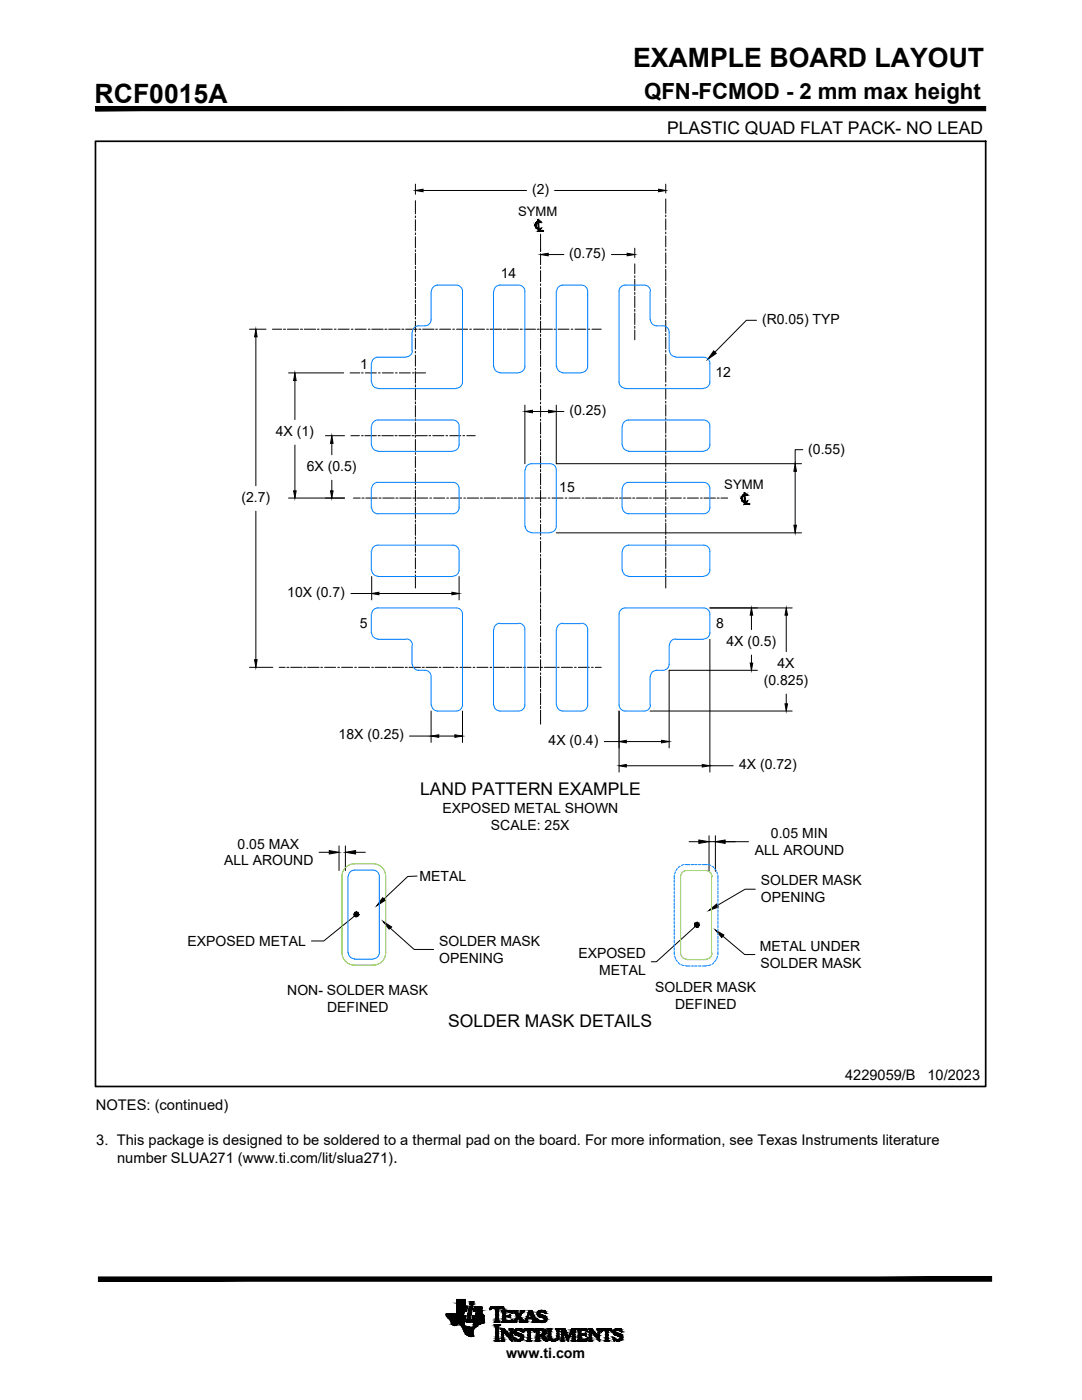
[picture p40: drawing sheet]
<svg xmlns="http://www.w3.org/2000/svg" width="216mm" height="279mm" viewBox="0 0 216 279" stroke-linecap="round" stroke-linejoin="round" font-family="sans-serif">
<defs><g id="words">
<g font-size="5.3">
<text x="126.3" y="13.3">EXAMPLE BOARD LAYOUT</text>
<text x="18.9" y="20.5">RCF0015A</text>
</g>
<text font-size="4.4" x="128.5" y="19.7">QFN-FCMOD - 2 mm max height</text>
<g font-size="3.5">
<text x="133.1" y="26.8">PLASTIC QUAD FLAT PACK- NO LEAD</text>
<text x="83.8" y="158.8">LAND PATTERN EXAMPLE</text>
<text x="89.4" y="205">SOLDER MASK DETAILS</text>
</g>
<g font-size="2.9">
<text x="168.7" y="215.6">4229059/B</text>
<text x="185.1" y="215.6">10/2023</text>
<text x="19.1" y="221.6">NOTES: (continued)</text>
<text x="19.2" y="228.6">3. This package is designed to be soldered to a thermal pad on the board. For more information, see Texas Instruments literature</text>
<text x="23.4" y="232.2">number SLUA271 (www.ti.com/lit/slua271).</text>
</g>
<g font-size="2.8">
<text x="106.2" y="38.7">(2)</text>
<text x="113.5" y="51.5">(0.75)</text>
<text x="99.9" y="55.5">14</text>
<text x="152.1" y="64.7">(R0.05) TYP</text>
<text x="71.9" y="73.6">1</text>
<text x="142.7" y="75.2">12</text>
<text x="113.6" y="82.9">(0.25)</text>
<text x="55" y="87">4X (1)</text>
<text x="61.2" y="94">6X (0.5)</text>
<text x="161.3" y="90.5">(0.55)</text>
<text x="48.2" y="100.2">(2.7)</text>
<text x="111.6" y="98.2">15</text>
<text x="57.3" y="119.1">10X (0.7)</text>
<text x="71.8" y="125.4">5</text>
<text x="142.9" y="125.3">8</text>
<text x="144.9" y="128.9">4X (0.5)</text>
<text x="152.4" y="136.7">(0.825)</text>
<text x="155.1" y="133.4">4X</text>
<text x="67.6" y="147.6">18X (0.25)</text>
<text x="109.5" y="148.7">4X (0.4)</text>
<text x="147.5" y="153.5">4X (0.72)</text>
<text x="88.3" y="162.3">EXPOSED METAL SHOWN</text>
<text x="98" y="165.7">SCALE: 25X</text>
<text x="153.8" y="167.3">0.05 MIN</text>
<text x="44.7" y="172.7">ALL AROUND</text>
<text x="47.4" y="169.4">0.05 MAX</text>
<text x="150.6" y="170.7">ALL AROUND</text>
<text x="83.7" y="175.9">METAL</text>
<text x="151.8" y="176.7">SOLDER MASK</text>
<text x="151.8" y="180.1">OPENING</text>
<text x="37.4" y="188.8">EXPOSED METAL</text>
<text x="87.6" y="188.8">SOLDER MASK</text>
<text x="115.4" y="191.3">EXPOSED</text>
<text x="151.6" y="189.8">METAL UNDER</text>
<text x="87.6" y="192.2">OPENING</text>
<text x="119.5" y="194.6">METAL</text>
<text x="151.7" y="193.1">SOLDER MASK</text>
<text x="57.3" y="198.6">NON- SOLDER MASK</text>
<text x="65.3" y="201.9">DEFINED</text>
<text x="130.7" y="198">SOLDER MASK</text>
<text x="134.7" y="201.4">DEFINED</text>
<text x="101" y="271">www.ti.com</text>
</g>
<g font-size="2.6">
<text x="103.4" y="43">SYMM</text>
<text x="144.5" y="97.5">SYMM</text>
</g>
</g></defs>
<g fill="#000" stroke="#000" stroke-width=".2">
<path d="M82.9 38l1.5-.2v.5zM131.4 37.8l1.4 .2-1.4 .3zM107.9 50.8l1.5-.3v.6zM125.1 50.5l1.6 .3-1.6 .3zM51.1 65.7l.2 1.5h-.5zM58.8 74.4l.3 1.5h-.5zM142.4 70l.5 .5-1.7 1.2zM58.6 98h.5l-.3 1.4zM66 98h.5l-.3 1.4zM66.2 87l.3 1.5h-.5zM104.7 82.1l1.6-.2v.5zM109.5 81.9l1.5 .2-1.5 .3z"/>
<path d="M158.7 92.5l.2 1.6h-.5zM74.2 118.4l1.4-.2v.5zM90.2 118.2l1.4 .2-1.4 .3zM158.4 104.8h.5l-.2 1.5zM50.8 131.7h.5l-.2 1.5zM149.7 132.3h.5l-.3 1.5zM149.9 121.3l.3 1.5h-.5zM156.9 121.3l.2 1.5h-.5zM86 146.9l1.5-.3v.6zM90.8 146.6l1.5 .3-1.5 .3zM123.5 152.8l1.5-.2v.5zM123.5 148l1.5-.3v.6z"/>
<path d="M132 147.7l1.5 .3-1.5 .3zM140.1 152.6l1.5 .2-1.5 .3zM156.6 140.5h.5l-.2 1.4zM65.7 169.8l1.9 .3-1.9 .3zM68.9 170.1l2.1-.3v.6zM76.4 179.2l.5 .5-1.7 1.1zM139.4 167.6l2.1 .4-2.1 .3zM142.7 168l2-.4v.7zM76.5 183.9l1.6 1.1-.5 .4zM141.5 181.7l1.5-1.3 .3 .6zM142.7 185.6l1.7 1-.4 .5zM89.8 263.6h3z"/>
<path d="M90.4 264.5h.5zM91.1 262.2h1.4zM93.6 266.7h.9zM94.3 263.9h2.3zM98.7 264.6h.9zM100.5 261.4h.2zM101.7 262.9l.2 .1zM102 262h.2zM102.2 263.3l.1 .1zM103.1 265.2h.5zM107.8 263.9h.7zM107.8 261.5h.5z"/>
<path d="M110.1 267.6h.8zM117.1 265.8h.2zM120 265.7h.1zM120 265.7l-.1 .1zM122.9 267.6h.8zM122.9 265.2h.5zM122.9 267.6h.5z"/>
<path d="M19 21.3v.8l177.7-.8zM19 22.1l177.7-.8v.8z"/>
<path d="M107.4 43.8l.1 2.3v-2.3zM107.4 43.8l.1 2.3h-.1zM107.4 46.1h1.1zM107.4 46.1h1.1z"/>
<path d="M107.6 44.3l.3 .1v-.1zM107.6 44.1l.3 .2h-.3zM107.6 44.1l-.3 .3 .3-.1zM107.2 44.3l.4-.2-.3 .3zM107.2 44.3l-.2 .3 .3-.2zM107.2 44.3l-.2 .3-.1-.1zM106.9 44.5v.5zM106.9 44.5v.5h-.1zM106.8 45l.2 .3-.1-.3zM106.8 45l.2 .3-.1 .1zM107 45.3l-.1 .1 .4 .2zM106.9 45.4l.4 .2h-.1zM107.3 45.6h-.1h.4zM107.2 45.6h.4v.2zM107.6 45.6v.2l.3-.2zM107.6 45.8l.3-.2z"/>
<path d="M148.5 98.3l.2 2.2v-2.2zM148.5 98.3l.2 2.2-.2 .2zM148.7 100.5l-.2 .2 1.1-.2zM148.5 100.7l1.1-.2v.2z"/>
<path d="M148.8 98.8h.4zM148.8 98.6l.4 .2h-.4zM148.4 98.9l.4-.1v-.2zM148.3 98.8l.5-.2-.4 .3zM148.3 98.8l-.1 .3 .2-.2zM148.3 98.8l-.1 .3h-.1zM148.1 99.1v.4zM148.1 99.1v.4h-.2zM147.9 99.5l.3 .3-.1-.3zM147.9 99.5l.3 .3-.1 .1zM148.2 99.8l-.1 .1 .3 .1zM148.1 99.9l.3 .1-.1 .2zM148.4 100l-.1 .2h.5zM148.3 100.2h.5v.1zM148.8 100.2v.1l.3-.3zM148.8 100.3l.3-.3 .1 .2z"/>
<path d="M70.6 182.5l.1 .3 .4-.3zM70.7 182.8l.4-.3-.1 .5zM71.1 182.5l-.1 .5 .4-.1z"/>
<path d="M71.1 182.5l.3 .4 .2-.4zM71.1 182.5l.4-.4 .1 .4z"/>
<path d="M71.1 181.9v.6l.4-.4zM70.8 182.1l.3-.2v.6zM70.8 182.1l-.2 .4h.5z"/>
<path d="M138.6 184.6l.1 .3 .3-.3zM138.7 184.9l.3-.3v.5zM139 184.6v.5l.4-.1z"/>
<path d="M139 184.6l.4 .4 .1-.3zM139 184.6l.4-.4 .1 .5z"/>
<path d="M139.1 184.1l-.1 .5 .4-.4zM138.7 184.2l.4-.1-.1 .5zM138.7 184.2l-.1 .4h.4z"/>
<path d="M19.6 254.8v.9l178.3-.9zM19.6 255.7l178.3-.9v.9z"/>
<path d="M91.1 259.3l1.8 .1zM91.1 259.3l1.8 .1z"/>
<path d="M91.1 259.4l1.8 .1zM91.1 259.4l1.8 .1z"/>
<path d="M91.1 259.5l1.8 .1zM91.1 259.5l1.8 .1z"/>
<path d="M91.1 259.6l1.8 .2v-.2zM91.1 259.6l1.8 .2h-1.8z"/>
<path d="M91.1 259.8l1.8 .3v-.3zM91.1 259.8l1.8 .3h-1.8z"/>
<path d="M93.8 259.8h.8zM93.8 259.8h.8zM93.8 259.8h.8zM93.8 259.8h.8z"/>
<path d="M93.8 259.8l.7 .3 .1-.3zM93.8 259.8l.7 .3h-.7zM93.8 260.1h.7zM93.8 260.1h.7z"/>
<path d="M90.4 264.5h.5zM90.5 264.5h.4z"/>
<path d="M91.1 260.8h2.2zM91.1 260.8h2.2z"/>
<path d="M91.1 262.1h1.4zM91.1 262.1h1.4z"/>
<path d="M90.3 264.3l.6 .2 .2-.2zM90.3 264.3l.6 .2h-.5z"/>
<path d="M90.2 264.2h1zM90.2 264.2h1.1z"/>
<path d="M90.2 264.2h1zM90.2 264.2l.9 .1z"/>
<path d="M91.5 264.2h1.1zM91.5 264.2h1.1z"/>
<path d="M90.1 264.2h1.4zM90.1 264.2h1.2z"/>
<path d="M89 262.4l3.5 .2v-.2zM89 262.4l3.5 .2h-3.4z"/>
<path d="M91.1 262.1l1.4 .1zM91.1 262.1l1.4 .1zM91 262.2h1.5z"/>
<path d="M89 262.2l3.5 .2v-.2zM89 262.2l3.5 .2h-3.5z"/>
<path d="M91.1 261.7l1.5 .2v-.2zM91.1 261.7l1.5 .2h-1.5zM91.1 261.9h1.5zM91.1 261.9h1.5z"/>
<path d="M91.1 261.9l1.4 .2 .1-.2zM91.1 261.9l1.4 .2h-1.4z"/>
<path d="M91.5 264.2h1.1zM91.5 264.2h1.1z"/>
<path d="M91.9 264.2l.7 .3v-.3zM91.9 264.2l.7 .3h-.6z"/>
<path d="M92 264.5l.8 .2-.2-.2zM92 264.5l.8 .2h-.7z"/>
<path d="M90 263.7l2.7 .2v-.2zM90 263.7l2.7 .2h-2.7z"/>
<path d="M90 263.9l2.6 .3 .1-.3zM90 263.9l2.6 .3h-2.5z"/>
<path d="M89.7 263.2l3.1 .4v-.4zM89.7 263.2l3.1 .4h-3zM89.8 263.6h3z"/>
<path d="M89.9 263.6l2.8 .1 .1-.1zM89.9 263.6l2.8 .1h-2.7z"/>
<path d="M92.1 264.7l.8 .1zM92.1 264.7l.8 .1z"/>
<path d="M91.1 260.1l1.8 .4v-.4zM91.1 260.1l1.8 .4h-1.8z"/>
<path d="M91.1 260.5l1.8 .2v-.2zM91.1 260.5l1.8 .2h-1.8z"/>
<path d="M91.1 260.7l1.8 .1zM91.1 260.7l1.8 .1z"/>
<path d="M89.3 263l3.6 .2v-.2zM89.3 263l3.6 .2h-3.3z"/>
<path d="M89.6 263.2h3.3zM89.6 263.2h3.2z"/>
<path d="M92.1 264.8h1.1zM92.1 264.8h1.1z"/>
<path d="M89.1 262.6h3.9zM89.1 262.6h3.9zM89.1 262.6h3.9zM89.1 262.6h3.9z"/>
<path d="M89.1 262.6l3.9 .1zM89.1 262.6l3.9 .1z"/>
<path d="M89.2 262.7l3.7 .3 .1-.3zM89.2 262.7l3.7 .3h-3.6z"/>
<path d="M91.1 261.5l2 .2v-.2zM91.1 261.5l2 .2h-2z"/>
<path d="M91.1 261.2l2 .3 .1-.3zM91.1 261.2l2 .3h-2zM91.1 261.5h2zM91.1 261.5h2z"/>
<path d="M91.1 260.8l2.2 .1v-.1zM91.1 260.8l2.2 .1h-2.2z"/>
<path d="M91.1 260.9l2.1 .3 .1-.3zM91.1 260.9l2.1 .3h-2.1z"/>
<path d="M93.6 266.7h.8zM93.8 266.7h.6z"/>
<path d="M92.2 264.8h1.5zM92.2 264.8h1.5z"/>
<path d="M93.1 263.4l.7 .3v-.3zM93.1 263.4l.7 .3h-.8zM93 263.7h.8zM93 263.7h.8z"/>
<path d="M93 263.7l.7 .2 .1-.2zM93 263.7l.7 .2h-.7z"/>
<path d="M93.3 262.3l.5 1.1 .3-1.1zM93.3 262.3l.5 1.1h-.7zM93.1 263.4h.7zM93.1 263.4h.7z"/>
<path d="M93.6 261.3l.5 1 .1-1zM93.6 261.3l.5 1h-.8zM93.3 262.3h.8zM93.3 262.3h.8z"/>
<path d="M93.6 260.9l.6 .4 .1-.4zM93.6 260.9l.6 .4h-.6zM93.6 261.3h.6zM93.6 261.3h.6z"/>
<path d="M93.6 260.8h.8zM93.6 260.8l.7 .1zM93.6 260.9h.7zM93.6 260.9h.7z"/>
<path d="M92.5 265.6l1.9 .2v-.2zM92.5 265.6l1.9 .2h-1.8z"/>
<path d="M92.6 265.8l1.8 .1v-.1zM92.6 265.8l1.8 .1h-1.7z"/>
<path d="M92.7 265.9l1.7 .3v-.3zM92.7 265.9l1.7 .3h-1.5z"/>
<path d="M92.9 266.2l1.5 .2v-.2zM92.9 266.2l1.5 .2h-1.4z"/>
<path d="M93 266.4h1.5zM93 266.4h1.5z"/>
<path d="M93.8 260.1l.7 .3v-.3zM93.8 260.1l.7 .3h-.8zM93.7 260.4h.8zM93.7 260.4h.8z"/>
<path d="M93.7 260.4h.8zM93.7 260.4h.7z"/>
<path d="M93.2 266.4l1.4 .3-.1-.3zM93.2 266.4l1.4 .3h-1z"/>
<path d="M93.6 266.7h.9zM93.6 266.7h1z"/>
<path d="M92.4 265.3l2 .3 .2-.3zM92.4 265.3l2 .3h-1.9z"/>
<path d="M92.2 264.8l2.4 .5 .4-.5zM92.2 264.8l2.4 .5h-2.2z"/>
<path d="M94.4 264.8h.7zM94.4 264.8h.6z"/>
<path d="M94.4 264.7h.8zM94.4 264.7l.7 .1z"/>
<path d="M94.5 264.3l.7 .4 .5-.4zM94.5 264.3l.7 .4h-.8z"/>
<path d="M94.5 264.2h1.3zM94.5 264.2l1.2 .1z"/>
<path d="M94.7 260.8l1.5 .1v-.1zM94.7 260.8l1.5 .1h-1.5zM94.7 260.9h1.5zM94.7 260.9h1.5z"/>
<path d="M94.7 260.9l1.5 .3v-.3zM94.7 260.9l1.5 .3h-1.6zM94.6 261.2h1.6zM94.6 261.2h1.6z"/>
<path d="M94.6 261.2l1.6 .3v-.3zM94.6 261.2l1.6 .3h-1.7zM94.5 261.5h1.7zM94.5 261.5h1.7z"/>
<path d="M94.5 261.5l1.7 .2v-.2zM94.5 261.5l1.7 .2h-1.7zM94.5 261.7h1.7zM94.5 261.7h1.7z"/>
<path d="M95 261.7l1.2 .1zM95 261.7l1.2 .1z"/>
<path d="M95 261.8l1.2 .2v-.2zM95 261.8l1.2 .2h-1.2z"/>
<path d="M95 262l1.3 .1-.1-.1zM95 262l1.3 .1h-1.4z"/>
<path d="M94.9 262.1l1.4 .1zM94.9 262.1l1.4 .1z"/>
<path d="M94.9 262.2l1.5 .2-.1-.2zM94.9 262.2l1.5 .2h-1.5z"/>
<path d="M94.6 264.1h1.8zM94.6 264.1h1.9z"/>
<path d="M94.6 264.1l1.2 .1 .6-.1zM94.6 264.1l1.2 .1h-1.3z"/>
<path d="M94.9 262.4l1.6 .1zM94.9 262.4l1.6 .1z"/>
<path d="M94.9 262.5l1.6 .1zM94.9 262.5l1.6 .1h-1.7z"/>
<path d="M94.3 262.6h2.3zM94.3 262.6h2.3z"/>
<path d="M94.3 262.6h2.3zM94.3 262.6h2.3z"/>
<path d="M94.3 262.6l2.3 .1zM94.3 262.6l2.3 .1z"/>
<path d="M94.3 262.7l2.3 .2v-.2zM94.3 262.7l2.3 .2h-2.4z"/>
<path d="M94.2 262.9l2.4 .3v-.3zM94.2 262.9l2.4 .3h-2.4z"/>
<path d="M94.2 263.2l2.4 .1zM94.2 263.2l2.4 .1h-2.5z"/>
<path d="M94.1 263.3l2.5 .1zM94.1 263.3l2.5 .1z"/>
<path d="M94.1 263.4l2.5 .1zM94.1 263.4l2.5 .1z"/>
<path d="M94.1 263.5l2.5 .2v-.2zM94.1 263.5l2.5 .2h-2.5zM94.1 263.7h2.5zM94.1 263.7h2.5z"/>
<path d="M94.1 263.7l2.5 .1v-.1zM94.1 263.7l2.5 .1h-2.5z"/>
<path d="M94.1 263.8l2.5 .1zM94.1 263.8l2.5 .1zM94.3 263.9h2.3z"/>
<path d="M94.5 263.9h2.1zM94.5 263.9h2.1zM94.6 263.9h2zM94.6 263.9h2z"/>
<path d="M94.6 263.9l2 .1zM94.6 263.9l2 .1z"/>
<path d="M94.6 264h2zM94.6 264l1.9 .1z"/>
<path d="M97.7 261.3h.3zM97.7 261.3l.1 .1z"/>
<path d="M97.8 261.1h.3zM97.8 261.1h.5z"/>
<path d="M97.8 261.1l.2 .2 .1-.2zM97.8 261.1l.2 .2h-.3z"/>
<path d="M97.8 261.1h.5zM97.8 261.1h.8z"/>
<path d="M98.6 263.8h1.1zM98.6 263.8h1.1z"/>
<path d="M98.6 264.4h1.1zM98.6 264.4h1.1zM98.6 264.4h1.1zM98.6 264.4h1.1zM98.6 264.4h1.1zM98.6 264.4h1.1zM98.6 264.4h1.1zM98.6 264.4h1.1zM98.6 264.4h1.1zM98.6 264.4h1.1zM98.6 264.4h1.1zM98.6 264.4h1.1zM98.6 264.4h1.1zM98.6 264.4h1.1zM98.6 264.4h1.1zM98.6 264.4h1.1z"/>
<path d="M98.8 263.7h.7zM98.8 263.7h.7z"/>
<path d="M98.9 261.4h.6zM98.9 261.4h.6z"/>
<path d="M98.9 262.4h.6zM98.9 262.4h.6z"/>
<path d="M98.9 265.2h.6zM98.9 265.2h.6z"/>
<path d="M98.8 261.1l.7 .2v-.2zM98.8 261.1l.7 .2h-.6z"/>
<path d="M98.9 261.3l.6 .1zM98.9 261.3l.6 .1z"/>
<path d="M98.9 261.4l.6 .2v-.2zM98.9 261.4l.6 .2h-.6zM98.9 261.6h.6zM98.9 261.6h.6z"/>
<path d="M98.9 261.6l.6 .8v-.8zM98.9 261.6l.6 .8h-.6z"/>
<path d="M98.9 262.4l.6 .7v-.7zM98.9 262.4l.6 .7h-.6zM98.9 263.1h.6zM98.9 263.1h.6z"/>
<path d="M98.9 263.1l.6 .3v-.3zM98.9 263.1l.6 .3h-.6zM98.9 263.4h.6zM98.9 263.4h.6z"/>
<path d="M98.9 263.4l.6 .2v-.2zM98.9 263.4l.6 .2h-.6z"/>
<path d="M98.9 263.6l.6 .1v-.1zM98.9 263.6l.6 .1h-.7z"/>
<path d="M98.8 263.7l.9 .1zM98.6 263.8h1.1z"/>
<path d="M98.8 264.7l.7 .1v-.1zM98.8 264.7l.7 .1h-.6z"/>
<path d="M98.9 264.8l.6 .1zM98.9 264.8l.6 .1zM98.9 264.9h.6zM98.9 264.9h.6z"/>
<path d="M98.9 264.9l.6 .3v-.3zM98.9 264.9l.6 .3h-.6z"/>
<path d="M98.9 265.2l.6 .8v-.8zM98.9 265.2l.6 .8h-.6zM98.9 266h.6zM98.9 266h.6z"/>
<path d="M98.9 266l.6 .9v-.9zM98.9 266l.6 .9h-.6zM98.9 266.9h.6zM98.9 266.9h.6z"/>
<path d="M98.9 266.9l.6 .2v-.2zM98.9 266.9l.6 .2h-.6zM98.9 267.1h.6zM98.9 267.1h.6z"/>
<path d="M98.9 267.1l.6 .1zM98.9 267.1l.6 .1z"/>
<path d="M98.9 267.2l.7 .3-.1-.3zM98.9 267.2l.7 .3h-.8z"/>
<path d="M98.8 264.6h.8zM98.8 264.6l.7 .1z"/>
<path d="M98.8 267.5h.9zM98.6 267.5h1.1z"/>
<path d="M98.6 261.1h1.1zM98.6 261.1h.9z"/>
<path d="M98.6 263.8l1.1 .1zM98.6 263.8l1.1 .1z"/>
<path d="M98.6 264.4l1.1 .1zM98.6 264.4l1.1 .1zM98.6 264.5h1.1zM98.6 264.5h1.1z"/>
<path d="M98.6 264.5h1.1zM98.6 264.5l1 .1zM98.7 264.6h.9z"/>
<path d="M98.6 267.5l1.1 .1zM98.6 267.5l1.1 .1z"/>
<path d="M99.9 265.3h.8zM99.9 265.3h.8z"/>
<path d="M100.1 263.8h2zM100.1 263.8h2z"/>
<path d="M100.2 267.1h.2zM100.2 267.1h.2z"/>
<path d="M100.2 261.7h1.8zM100.2 261.7h1.8z"/>
<path d="M100.2 261.8h1.8zM100.2 261.8h1.8z"/>
<path d="M100.2 263.7h2zM100.2 263.7h2z"/>
<path d="M100.3 261.9h.5zM100.3 261.9h.5z"/>
<path d="M100.3 262h.5zM100.3 262h.5z"/>
<path d="M100.3 262.1h.5zM100.3 262.1h.5z"/>
<path d="M100.3 262.8h.5zM100.3 262.8h.5z"/>
<path d="M100.3 263.5h.5zM100.3 263.5h.5z"/>
<path d="M100.3 263.6h.5zM100.3 263.6h.5z"/>
<path d="M97.9 260.8l2.6 .1zM97.9 260.8l2.6 .1zM97.9 260.9h2.6zM97.9 260.9h2.6z"/>
<path d="M100.2 265.9h.2zM100.2 265.9h.3z"/>
<path d="M100.2 265.9l.2 .1v-.1zM100.2 265.9l.2 .1h-.2z"/>
<path d="M100.2 266l.2 .4v-.4zM100.2 266l.2 .4h-.2z"/>
<path d="M100.2 266.4l.2 .1v-.1zM100.2 266.4l.2 .1h-.2z"/>
<path d="M100.2 266.5l.2 .4v-.4zM100.2 266.5l.2 .4h-.2z"/>
<path d="M100.2 266.9l.2 .1zM100.2 266.9l.2 .1z"/>
<path d="M100.2 267l.2 .1v-.1zM100.2 267l.2 .1h-.2z"/>
<path d="M100.2 267.1l.3 .1zM100.2 267.1l.3 .1z"/>
<path d="M97.9 260.9l2.6 .1v-.1zM97.9 260.9l2.6 .1h-2.7z"/>
<path d="M97.8 261l2.8 .1zM97.8 261l2.8 .1z"/>
<path d="M100.2 265.8l.3 .1zM100.2 265.8l.3 .1z"/>
<path d="M100.2 267.2l.3 .2v-.2zM100.2 267.2l.3 .2h-.4z"/>
<path d="M100.1 267.4l.5 .1zM100.1 267.4l.5 .1z"/>
<path d="M99.7 261.1h.9zM99.7 261.1h.9z"/>
<path d="M100.2 261.1l.4 .1zM100.2 261.1l.4 .1z"/>
<path d="M100.4 261.2l.2 .1zM100.4 261.2l.2 .1z"/>
<path d="M100.4 261.3l.3 .1zM100.4 261.3l.3 .1z"/>
<path d="M99.9 265.2l.8 .1zM99.9 265.2l.8 .1z"/>
<path d="M100.1 267.5h.6zM99.9 267.5h.8z"/>
<path d="M99.9 265.3h.9zM99.9 265.3h.9z"/>
<path d="M99.9 267.5l.8 .1zM99.9 267.5l.8 .1z"/>
<path d="M100.1 265.3l.7 .1zM100.1 265.3l.7 .1z"/>
<path d="M100.3 261.9l.5 .1zM100.3 261.9l.5 .1z"/>
<path d="M100.3 262l.5 .1v-.1zM100.3 262l.5 .1h-.5z"/>
<path d="M100.3 262.1l.5 .4v-.4zM100.3 262.1l.5 .4h-.5z"/>
<path d="M100.3 262.5l.5 .1zM100.3 262.5l.5 .1z"/>
<path d="M100.3 262.8l.5 .3v-.3zM100.3 262.8l.5 .3h-.5z"/>
<path d="M100.3 263.1l.5 .2v-.2zM100.3 263.1l.5 .2h-.5z"/>
<path d="M100.3 263.3l.5 .2v-.2zM100.3 263.3l.5 .2h-.5z"/>
<path d="M100.3 263.5l.5 .1zM100.3 263.5l.5 .1z"/>
<path d="M100.3 263.6l.6 .1zM100.3 263.6l.6 .1h-.7z"/>
<path d="M100.1 265.4l.8 .2-.1-.2zM100.1 265.4l.8 .2h-.7z"/>
<path d="M100.2 265.6l.8 .1zM100.2 265.6l.8 .1z"/>
<path d="M100.2 261.8h.8zM100.2 261.8l.6 .1z"/>
<path d="M100.2 263.7h.8zM100.2 263.7h.8z"/>
<path d="M100.2 265.7l1 .1zM100.2 265.7l1 .1z"/>
<path d="M100.5 265.8l.7 .1zM100.5 265.8l.7 .1z"/>
<path d="M100.5 265.9h.8zM100.5 265.9h.8z"/>
<path d="M100.5 265.9l.9 .2-.1-.2zM100.5 265.9l.9 .2h-.6z"/>
<path d="M100.8 266.1l.8 .3-.2-.3zM100.8 266.1l.8 .3h-.7z"/>
<path d="M101.6 265.3h.8zM101.6 265.3h.8z"/>
<path d="M101.6 265.3h.8zM101.6 265.3h.8z"/>
<path d="M100.9 266.4l.9 .1-.2-.1zM100.9 266.4l.9 .1h-.7z"/>
<path d="M101.7 262.5h.2zM101.7 262.5h.2z"/>
<path d="M101.7 262.9h.2zM101.7 262.9h.2z"/>
<path d="M101.1 266.5h.8zM101.1 266.5h.8z"/>
<path d="M101.8 262.3l.1 .2zM101.8 262.3l.1 .2h-.2z"/>
<path d="M101.7 262.5l.2 .1zM101.7 262.5l.2 .1h-.3z"/>
<path d="M101.6 262.6h.3zM101.4 262.6h.5z"/>
<path d="M100.3 262.6h1.6zM100.3 262.6h1.6z"/>
<path d="M100.3 262.6l1.6 .1zM100.3 262.6l1.6 .1z"/>
<path d="M100.3 262.7l1.6 .1zM100.3 262.7l1.6 .1z"/>
<path d="M101.4 262.8l.5 .1zM101.4 262.8l.5 .1z"/>
<path d="M101.9 265.6h.3zM101.9 265.6h.3z"/>
<path d="M100.2 261.5h1.7zM100.1 261.5h1.8z"/>
<path d="M100.1 261.5l1.9 .1zM100.1 261.5l1.9 .1z"/>
<path d="M100.1 261.6l1.9 .1zM100.1 261.6l1.9 .1z"/>
<path d="M100.2 261.7l1.8 .1zM100.2 261.7l1.8 .1z"/>
<path d="M101.4 261.8l.7 .1zM101.4 261.8l.7 .1z"/>
<path d="M102 267.5h.2zM102 267.5h.2z"/>
<path d="M101.9 261.9l.2 .1zM101.9 261.9l.2 .1z"/>
<path d="M101.9 262h.3zM101.9 262h.3zM102 262h.2zM102 262h.2z"/>
<path d="M100.2 263.7l1.9 .1zM100.1 263.8h2z"/>
<path d="M100.1 263.8h2zM100.1 263.8l1.9 .1z"/>
<path d="M101.9 263.6l.3 .1zM101.5 263.7h.7z"/>
<path d="M100.2 263.7h2zM100.2 263.7h1.9z"/>
<path d="M102.2 263.8h.9zM102.2 263.8h.9z"/>
<path d="M101.8 265.4h.4zM101.8 265.4h.4z"/>
<path d="M101.9 265.4l.3 .2v-.2zM101.9 265.4l.3 .2h-.3z"/>
<path d="M101.9 265.6l.3 .1zM101.9 265.6l.3 .1z"/>
<path d="M101.9 265.7l.3 .2v-.2zM101.9 265.7l.3 .2h-.3z"/>
<path d="M101.9 265.9l.3 .2v-.2zM101.9 265.9l.3 .2h-.3z"/>
<path d="M101.9 266.1l.3 .3v-.3zM101.9 266.1l.3 .3h-.3z"/>
<path d="M101.9 266.4l.3 .1zM101.9 266.4l.3 .1z"/>
<path d="M101.2 266.5l1 .1zM101.2 266.5l1 .1z"/>
<path d="M101.2 266.6l1 .1zM101.2 266.6l1 .1z"/>
<path d="M101.3 266.7l.9 .6v-.6zM101.3 266.7l.9 .6h-.4z"/>
<path d="M101.8 267.3l.4 .1zM101.8 267.3l.4 .1z"/>
<path d="M101.9 267.4l.3 .1v-.1zM101.9 267.4l.3 .1z"/>
<path d="M102 267.5l.2 .1zM102 267.5l.2 .1z"/>
<path d="M102.2 263.4l.1 .1zM102 263.5h.3z"/>
<path d="M102 263.5h.3zM102 263.5l.2 .1h-.3z"/>
<path d="M101.7 265.3h.6zM101.7 265.3l.5 .1z"/>
<path d="M101.6 265.2l.8 .1zM101.6 265.2l.8 .1z"/>
<path d="M101.6 265.3h.8zM101.6 265.3h.7z"/>
<path d="M102.4 261.7h.8zM102.4 261.7h.8z"/>
<path d="M102.4 266.9l.3 .1zM102.4 266.9l.3 .1z"/>
<path d="M102.6 261.9h.7zM102.6 261.9h.7z"/>
<path d="M102.6 263.6h.4zM102.6 263.6h.4z"/>
<path d="M102.6 267.5h.3zM102.6 267.5h.3z"/>
<path d="M102.4 267l.6 .2-.3-.2zM102.4 267l.6 .2h-.5z"/>
<path d="M102.9 265.3h1zM102.9 265.3h1z"/>
<path d="M102.6 267.5l.2 .1 .1-.1zM102.6 267.5l.2 .1h-.2z"/>
<path d="M103 262.3h.5zM103 262.3h.5z"/>
<path d="M103 262.4h.6zM103 262.4h.6z"/>
<path d="M102.5 263.7h.5zM102.5 263.7h.5h-.6z"/>
<path d="M102.4 263.7l.6 .1zM102.4 263.7l.6 .1h-.6z"/>
<path d="M102.4 263.8h.7zM102.2 263.8h.9z"/>
<path d="M102.5 265.8l.5 .1zM102.5 265.8l.5 .1z"/>
<path d="M103 263h.4zM103 263h.4zM103 263h.4zM103 263h.4z"/>
<path d="M102.7 263.5l.3 .1zM102.7 263.5l.3 .1h-.4z"/>
<path d="M102.6 263.6h.4zM102.6 263.6l.4 .1h-.5z"/>
<path d="M103 265.2h.7zM103 265.2h.7z"/>
<path d="M102.6 265.5h.4zM102.6 265.5h.8z"/>
<path d="M102.6 265.5l.4 .1zM102.6 265.5l.4 .1z"/>
<path d="M102.6 265.6l.4 .2v-.2zM102.6 265.6l.4 .2h-.5z"/>
<path d="M102.5 265.9h.5zM102.5 265.9h.5z"/>
<path d="M102.5 265.9l.8 .1zM102.5 265.9l.8 .1z"/>
<path d="M102.2 263.8l.9 .1zM102.2 263.8l.9 .1z"/>
<path d="M102.5 267.2h.6zM102.5 267.2h.6z"/>
<path d="M102.5 267.2l1 .2-.4-.2zM102.5 267.2l1 .2h-.9z"/>
<path d="M102.4 261.7l.9 .2-.1-.2zM102.4 261.7l.9 .2h-.7z"/>
<path d="M103.2 262.7h.6zM103.2 262.7h.6z"/>
<path d="M102.9 263.2l.3 .1zM102.9 263.2l.3 .1h-.4z"/>
<path d="M102.8 263.3l.2 .2 .2-.2zM102.8 263.3l.2 .2h-.3z"/>
<path d="M102.6 261.9l.7 .1v-.1zM102.6 261.9l.7 .1h-.6z"/>
<path d="M102.7 262h.7zM102.7 262h.7z"/>
<path d="M102.5 266l1 .1zM102.5 266l1 .1z"/>
<path d="M102.3 261.5l1.1 .1zM102.3 261.5l1.1 .1z"/>
<path d="M102.3 261.6h1.1zM102.3 261.6l.9 .1z"/>
<path d="M102.8 262l.7 .3-.1-.3zM102.8 262l.7 .3h-.5z"/>
<path d="M103.4 263h.6zM103.4 263h.6z"/>
<path d="M103 263l.2 .2 .2-.2zM103 263l.2 .2h-.3z"/>
<path d="M102.7 265.4l.7 .1zM102.7 265.4l.7 .1h-.8z"/>
<path d="M103 262.3l.6 .1zM103 262.3l.6 .1z"/>
<path d="M102.5 266.1h1.2zM102.5 266.1h1.2z"/>
<path d="M103.6 262.4h.4zM103.6 262.4h.4z"/>
<path d="M103.6 262.4h.4zM103.6 262.4h.4z"/>
<path d="M103.6 263.8h1.7zM103.6 263.8h1.7z"/>
<path d="M103.1 265.2h.6zM103 265.2h.7z"/>
<path d="M103 265.2l.9 .1zM102.9 265.3h1z"/>
<path d="M102.6 266.1l1.5 .2-.4-.2zM102.6 266.1l1.5 .2h-1.5z"/>
<path d="M103.8 262.1h.3zM103.8 262.1h.3z"/>
<path d="M103.1 262.6h.7zM103.1 262.6h.7z"/>
<path d="M103.2 262.6l.6 .1zM103.2 262.6l.6 .1z"/>
<path d="M103.2 262.7l.7 .2-.1-.2zM103.2 262.7l.7 .2h-.8z"/>
<path d="M103.8 263.6h.6zM103.8 263.6h.6z"/>
<path d="M103 262.6h.9zM103 262.6h.8z"/>
<path d="M103 267.5l.9 .1zM103 267.5l.9 .1z"/>
<path d="M103.1 267.6h.8zM103.1 267.6h.4z"/>
<path d="M104 261.9h.3zM104 261.9h.3z"/>
<path d="M103 262.4l.9 .2 .1-.2zM103 262.4l.9 .2h-.9z"/>
<path d="M103.1 262.9h.9zM103.1 262.9h.9z"/>
<path d="M103.1 262.9l.9 .1zM103.1 262.9l.9 .1h-1z"/>
<path d="M103.4 263l.7 .1zM103.4 263l.7 .1z"/>
<path d="M104 265.3h.1zM104 265.3h.1z"/>
<path d="M103.5 263.1h.6zM103.5 263.1h.6z"/>
<path d="M102.6 266.3h1.5zM102.6 266.3h1.5z"/>
<path d="M102.6 267.5h1.5zM102.6 267.5h1.5z"/>
<path d="M102.9 267.5h1.2zM102.9 267.5h1z"/>
<path d="M103.8 262.1l.2 .3 .1-.3zM103.8 262.1l.2 .3h-.4z"/>
<path d="M103.5 263.1l.8 .3-.2-.3zM103.5 263.1l.8 .3h-.6zM103.7 263.4h.6zM103.7 263.4h.6z"/>
<path d="M104 265.2l.1 .1zM104 265.2l.1 .1z"/>
<path d="M104 265.3h.1zM103.9 265.3h.2z"/>
<path d="M102.9 265.3h1.2zM102.9 265.3h1.2h-1.3z"/>
<path d="M102.8 265.3l1.4 .1zM102.8 265.3l1.4 .1h-1.5z"/>
<path d="M102.7 266.3l1.6 .1zM102.7 266.3l1.6 .1z"/>
<path d="M103.9 262l.2 .1 .1-.1zM103.9 262l.2 .1h-.3z"/>
<path d="M103.4 265.4l.8 .1zM103.4 265.4l.8 .1z"/>
<path d="M103.5 265.5h.7zM103.5 265.5h.7z"/>
<path d="M103.5 265.5l.7 .1zM103.5 265.5l.7 .1z"/>
<path d="M103.9 265.6l.3 .1zM103.9 265.6l.3 .1z"/>
<path d="M104.1 265.7l.2 .1zM104.1 265.7l.2 .1z"/>
<path d="M104.1 265.8l.1 .1zM104.1 265.8h.2z"/>
<path d="M104 261.9h.3zM104 261.9l.2 .1h-.3z"/>
<path d="M103.7 263.4l.7 .1zM103.7 263.4l.7 .1z"/>
<path d="M102.8 266.4h1.5zM102.8 266.4h1.5z"/>
<path d="M102.9 266.4l1.5 .1zM102.9 266.4l1.5 .1z"/>
<path d="M103.9 267.2h.4zM103.9 267.2h.5z"/>
<path d="M103.9 267.2l.4 .2v-.2zM103.5 267.4l.4-.2 .4 .2z"/>
<path d="M102.6 267.4h1.7zM102.6 267.4l1.5 .1z"/>
<path d="M104.1 261.8h.3zM104.1 261.8l.2 .1h-.3z"/>
<path d="M103.8 263.5l.6 .1zM103.8 263.5l.6 .1z"/>
<path d="M103.8 263.6l.7 .1zM103.8 263.6l.7 .1z"/>
<path d="M103.2 266.5l1.2 .1zM103.2 266.5l1.2 .1z"/>
<path d="M103.4 266.6h1zM103.4 266.6h1z"/>
<path d="M103.6 266.6l.8 .2v-.2zM103.6 266.6l.8 .2h-.5z"/>
<path d="M103.9 266.8l.6 .1zM103.9 266.8l.6 .1z"/>
<path d="M104 267l.4 .2v-.2zM104 267l.4 .2h-.5z"/>
<path d="M104 261.7h.5zM104 261.7l.4 .1z"/>
<path d="M104.4 265.8l.1 .1zM104.4 265.8l.1 .1z"/>
<path d="M104 266.9h.5zM104 266.9l.4 .1z"/>
<path d="M104 261.6h.6zM104 261.6l.5 .1z"/>
<path d="M103.9 263.7h.7zM103.9 263.7h.7z"/>
<path d="M103.9 263.7h.7zM103.9 263.7h.7h-.8z"/>
<path d="M104.4 265.7h.2zM104.4 265.7l.1 .1z"/>
<path d="M104.6 263.7h.6zM104.6 263.7h.6z"/>
<path d="M103.8 263.7l.8 .1zM103.8 263.7l.8 .1z"/>
<path d="M104.5 265.7h.1zM104.4 265.7h.2z"/>
<path d="M103.9 261.5l.8 .1zM103.9 261.5l.8 .1z"/>
<path d="M103.9 261.6h.8zM103.9 261.6h.7z"/>
<path d="M104.5 265.5h.2zM104.5 265.5h.5z"/>
<path d="M104.5 265.5l.1 .2 .1-.2zM104.5 265.5l.1 .2h-.1z"/>
<path d="M104.9 263.2h.3zM104.9 263.2h.3z"/>
<path d="M104.5 265.5h.5zM104.5 265.5h.6z"/>
<path d="M105.1 263h.3zM105.1 263h.3z"/>
<path d="M104.5 265.5h.6zM104.5 265.5h.7z"/>
<path d="M104.9 263.4h.3zM104.9 263.4h.3z"/>
<path d="M104.9 263.4l.3 .2v-.2zM104.9 263.4l.3 .2h-.4z"/>
<path d="M104.8 263.6l.4 .1zM104.8 263.6l.4 .1h-.5z"/>
<path d="M104.7 263.7h.5zM104.7 263.7h.5h-.6z"/>
<path d="M104.6 263.7l.6 .1zM104.6 263.7l.6 .1z"/>
<path d="M103.8 263.8h1.5zM103.6 263.8h1.7z"/>
<path d="M105.2 265.5h.7zM105.2 265.5h.7z"/>
<path d="M104.9 263.2l.3 .2v-.2zM104.9 263.2l.3 .2h-.3z"/>
<path d="M103.6 263.8l1.7 .1zM103.6 263.8l1.7 .1z"/>
<path d="M105.3 265.7h.5zM105.3 265.7h.5z"/>
<path d="M105.3 265.9h.5zM105.3 265.9h.5z"/>
<path d="M105.3 266.4h.5zM105.3 266.4h.5z"/>
<path d="M105.3 267h.5zM105.3 267h.5z"/>
<path d="M105.3 267.1h.5zM105.3 267.1h.5z"/>
<path d="M105.1 262.8l.3 .2v-.2zM105.1 262.8l.3 .2h-.3z"/>
<path d="M105.3 262.3l.1 .5 .3-.5zM105.3 262.3l.1 .5h-.3zM105.1 262.8h.3zM105.1 262.8h.3z"/>
<path d="M105.5 262h.2zM105.5 262h.2h-.3z"/>
<path d="M105.4 262l.3 .3v-.3zM105.4 262l.3 .3h-.4z"/>
<path d="M105.2 265.5l.6 .1zM105.2 265.5l.6 .1z"/>
<path d="M105.3 265.6l.5 .1zM105.3 265.6l.5 .1z"/>
<path d="M105.3 265.7l.5 .2v-.2zM105.3 265.7l.5 .2h-.5z"/>
<path d="M105.3 265.9l.5 .5v-.5zM105.3 265.9l.5 .5h-.5z"/>
<path d="M105.3 266.4l.5 .6v-.6zM105.3 266.4l.5 .6h-.5z"/>
<path d="M105.3 267l.5 .1v-.1zM105.3 267l.5 .1h-.5z"/>
<path d="M105.3 267.1l.5 .1zM105.3 267.1l.5 .1z"/>
<path d="M105.3 267.2l.5 .3v-.3zM105.3 267.2l.5 .3h-.6z"/>
<path d="M105.2 267.5h.9zM105 267.5h1.1z"/>
<path d="M105.2 265.5h.7zM105.2 265.5h.6z"/>
<path d="M105 267.5l1.1 .1zM105 267.5l1.1 .1z"/>
<path d="M105.7 261.5h.5zM105.6 261.5h.6z"/>
<path d="M105.6 261.5l.6 .1zM105.6 261.5l.6 .1z"/>
<path d="M105.6 261.6l.7 .2-.1-.2zM105.6 261.6l.7 .2h-.8z"/>
<path d="M106.2 263.8h1zM106.2 263.8h1z"/>
<path d="M105.5 261.8l.8 .1zM105.5 261.8l.8 .1z"/>
<path d="M105.5 261.9l.8 .1zM105.5 261.9l.8 .1z"/>
<path d="M106.3 265.5h.3zM106.3 265.5h.3z"/>
<path d="M105.7 262h.6zM105.7 262h.6z"/>
<path d="M105.8 262l.6 .3-.1-.3zM105.8 262l.6 .3h-.5z"/>
<path d="M105.9 262.3l.6 .3-.1-.3zM105.9 262.3l.6 .3h-.5z"/>
<path d="M106 262.6l.7 .2-.2-.2zM106 262.6l.7 .2h-.6z"/>
<path d="M104.6 265.2h1.9zM104.6 265.2h1.9z"/>
<path d="M104.6 265.2l2 .1-.1-.1zM104.6 265.2l2 .1h-2z"/>
<path d="M104.6 265.3l2 .2v-.2zM104.6 265.3l2 .2h-2.1z"/>
<path d="M105.9 265.5h.7zM105.9 265.5h.7z"/>
<path d="M106.1 265.5h.5zM106.1 265.5h.5z"/>
<path d="M106.3 265.5l.4 .1zM106.3 265.5l.4 .1z"/>
<path d="M106.1 262.8l.6 .2v-.2zM106.1 262.8l.6 .2h-.5z"/>
<path d="M106.2 263h.5zM106.1 263h.6z"/>
<path d="M105.1 263l1.7 .1zM105.1 263l1.7 .1h-1.8z"/>
<path d="M106.4 265.6l.3 .1zM106.4 265.6l.3 .1z"/>
<path d="M106.5 265.7l.2 .1zM106.5 265.7l.2 .1z"/>
<path d="M106.6 265.8l.1 .1zM106.6 265.8l.1 .1z"/>
<path d="M105 263.1l1.8 .1v-.1zM105 263.1l1.8 .1h-1.9z"/>
<path d="M106.3 263.2l.6 .3-.1-.3zM106.3 263.2l.6 .3h-.6z"/>
<path d="M106.3 263.5l.6 .1zM106.3 263.5l.6 .1z"/>
<path d="M106.3 263.6l.7 .1zM106.3 263.6l.7 .1z"/>
<path d="M106.3 263.7h.8zM106.3 263.7h.8z"/>
<path d="M107 265.7h.5zM107 265.7h.5z"/>
<path d="M107 265.9h.5zM107 265.9h.5z"/>
<path d="M107 267.2h.5zM107 267.2h.5z"/>
<path d="M107.1 263.2h.2zM107.1 263.2h.2zM107.1 263.2h.2zM107.1 263.2h.2zM107.1 263.2h.2zM107.1 263.2h.2zM107.1 263.2h.2zM107.1 263.2h.2zM107.1 263.2h.2zM107.1 263.2h.2zM107.1 263.2h.2zM107.1 263.2h.2zM107.1 263.2h.2zM107.1 263.2h.2zM107.1 263.2h.2zM107.1 263.2h.2z"/>
<path d="M106.3 263.7l.9 .1zM106.2 263.8h1z"/>
<path d="M107.2 263.4h.2zM107.2 263.4h.2z"/>
<path d="M106.2 263.8l1 .1zM106.2 263.8l1 .1z"/>
<path d="M107.2 263.1l.1 .1zM107.2 263.1l.1 .1h-.2z"/>
<path d="M107.1 263.2l.3 .2zM107.1 263.2l.3 .2h-.2z"/>
<path d="M107.3 263.7h1.6zM107.3 263.7h1.6z"/>
<path d="M107.3 263.8h.2zM107.3 263.8h.2z"/>
<path d="M107.2 263.4l.5 .2zM107.2 263.4l.5 .2h-.5z"/>
<path d="M107.3 263.8h.2zM107.3 263.8l.1 .1z"/>
<path d="M106.9 265.5h.6zM106.9 265.5h.8z"/>
<path d="M106.9 265.5l.6 .1zM106.9 265.5l.6 .1z"/>
<path d="M107 265.6l.5 .1zM107 265.6l.5 .1z"/>
<path d="M107 265.7l.5 .2v-.2zM107 265.7l.5 .2h-.5z"/>
<path d="M107 265.9l.5 .3v-.3zM107 265.9l.5 .3h-.5z"/>
<path d="M107 266.2l.5 .1zM107 266.2l.5 .1z"/>
<path d="M107 266.3l.5 .1zM107 266.3l.5 .1z"/>
<path d="M107 266.6l.5 .1zM107 266.6l.5 .1z"/>
<path d="M107 266.7l.5 .2v-.2zM107 266.7l.5 .2h-.5z"/>
<path d="M107 266.9l.5 .1zM107 266.9l.5 .1z"/>
<path d="M107 267l.5 .1v-.1zM107 267l.5 .1h-.5z"/>
<path d="M107 267.1l.5 .1zM107 267.1l.5 .1z"/>
<path d="M107 267.2l.5 .2v-.2zM107 267.2l.5 .2h-.6z"/>
<path d="M106.9 267.4l.7 .1zM106.9 267.4l.7 .1z"/>
<path d="M107.2 262l.5 .2-.1-.2zM107.2 262l.5 .2h-.5z"/>
<path d="M106.9 267.5h.7zM106.8 267.5h.8z"/>
<path d="M106.8 267.5h1zM106.8 267.5h1h-1z"/>
<path d="M107.3 261.9h.4zM107.3 261.9h.5z"/>
<path d="M107.3 261.9l.3 .1 .1-.1zM107.3 261.9l.3 .1h-.4z"/>
<path d="M107.2 262.2l.5 .1zM107.2 262.2l.5 .1z"/>
<path d="M107.2 262.3l.7 .1zM107.2 262.3l.7 .1z"/>
<path d="M107.2 263.6h.6zM107.2 263.6h.6z"/>
<path d="M107.3 263.6l.8 .1zM107.3 263.6l.8 .1z"/>
<path d="M107.8 263.9h.7zM107.9 263.9h.6z"/>
<path d="M107.8 266.6h.7zM107.8 266.6h.7z"/>
<path d="M106.8 267.5l1 .1zM106.8 267.5l1 .1z"/>
<path d="M107.2 262.4l1.1 .1zM107.2 262.4l1.1 .1z"/>
<path d="M107.4 261.8h.6zM107.4 261.8h.7z"/>
<path d="M107.4 261.8h.6zM107.4 261.8l.4 .1h-.5z"/>
<path d="M108.1 261.8h.8zM108.1 261.8h.8z"/>
<path d="M106.8 265.2h1.3zM106.8 265.2h1.3z"/>
<path d="M106.8 265.2l1.6 .1zM106.8 265.2l1.6 .1z"/>
<path d="M108.2 266.9h.6zM108.2 266.9h.6z"/>
<path d="M107.8 261.5h.6zM107.7 261.5h.7zM107.7 261.5h.7zM107.7 261.5h.7z"/>
<path d="M107 266.5l1.5 .1zM107 266.5l1.5 .1z"/>
<path d="M107.7 261.5l.9 .1zM107.5 261.6h1.1z"/>
<path d="M107.3 262.5h1.1zM107.3 262.5h1.1z"/>
<path d="M107.3 262.5l1.4 .1zM107.3 262.5l1.4 .1z"/>
<path d="M108.4 265.9h.6zM108.4 265.9h.6z"/>
<path d="M106.8 265.3h1.7zM106.8 265.3h1.7z"/>
<path d="M106.8 265.3h1.8zM106.8 265.3h1.8z"/>
<path d="M108.5 263.6h.6zM108.5 263.6h.6z"/>
<path d="M107.8 266.6l.8 .1zM107.8 266.6l.8 .1z"/>
<path d="M106.9 265.3l1.9 .1zM106.9 265.3l1.9 .1z"/>
<path d="M107 266.4h1.6zM107 266.4h1.7z"/>
<path d="M107 266.4h1.6zM107 266.4h1.6z"/>
<path d="M107 266.4h1.6zM107 266.4l1.3 .1zM107 266.5h1.3zM107 266.5h1.3z"/>
<path d="M108 266.7l.8 .2-.2-.2zM108 266.7l.8 .2h-.6z"/>
<path d="M107.4 262.6h1.4zM107.4 262.6h1.4z"/>
<path d="M107.6 263.8h1.1zM107.6 263.8l.9 .1zM107.8 263.9h.7zM107.8 263.9h.7z"/>
<path d="M108.7 261.5l.1 .1zM108.7 261.5l.1 .1h-.2zM108.6 261.6h.2zM108.6 261.6h.2z"/>
<path d="M107.5 261.6h1.3zM107.4 261.6h1.4z"/>
<path d="M107.4 261.6l1.5 .2-.1-.2zM107.4 261.6l1.5 .2h-1.5z"/>
<path d="M107.4 262.6l1.6 .1zM107.4 262.6l1.6 .1z"/>
<path d="M107.5 263.8h1.3zM107.5 263.8h1.2z"/>
<path d="M106.9 265.4l2 .1zM106.9 265.4l2 .1z"/>
<path d="M108 266.3h.8zM108 266.3l.7 .1h-.8z"/>
<path d="M108.2 266.9l.8 .2-.2-.2zM108.2 266.9l.8 .2h-.7z"/>
<path d="M108.1 261.8h.8zM108.1 261.8h.8z"/>
<path d="M108.2 261.8l.7 .1zM108.2 261.8l.7 .1z"/>
<path d="M108.5 261.9l.5 .1-.1-.1zM108.5 261.9l.5 .1z"/>
<path d="M107.3 263.7h1.6zM107.3 263.7l1.5 .1z"/>
<path d="M107.9 265.5l1 .1zM107.9 265.5l1 .1z"/>
<path d="M108.3 266.2h.6zM108 266.3h.8z"/>
<path d="M108.7 262l.3 .1zM108.7 262l.3 .1z"/>
<path d="M107.4 262.7l1.6 .1zM107.4 262.7l1.6 .1z"/>
<path d="M107.5 262.8l1.6 .1zM107.5 262.8l1.6 .1z"/>
<path d="M107.3 263.7h1.7zM107.3 263.7h1.6z"/>
<path d="M108.3 265.6h.7zM108.3 265.6h.7z"/>
<path d="M108.3 265.6l.7 .3v-.3zM108.3 265.6l.7 .3h-.6z"/>
<path d="M108.4 265.9l.6 .2v-.2zM108.4 265.9l.6 .2h-.7z"/>
<path d="M108.3 266.1h.7zM108.3 266.1l.6 .1z"/>
<path d="M108.3 267.1l.8 .2-.1-.2zM108.3 267.1l.8 .2h-.7z"/>
<path d="M107.9 262.9h1.2zM107.9 262.9h1.2z"/>
<path d="M108 262.9l1.1 .1zM108 262.9l1.1 .1z"/>
<path d="M108.3 263l.8 .1zM108.3 263l.8 .1z"/>
<path d="M108.5 263.6h.6zM108.1 263.7h.9z"/>
<path d="M108.4 267.3l1 .2-.3-.2zM108.4 267.3l1 .2h-.9zM108.5 267.5h.9zM108.5 267.5h.9z"/>
<path d="M108.5 263.1l.6 .1v-.1zM108.5 263.1l.6 .1h-.5z"/>
<path d="M108.6 263.2l.5 .1zM108.6 263.2l.5 .1z"/>
<path d="M108.6 263.3l.5 .3v-.3zM108.6 263.3l.5 .3h-.6z"/>
<path d="M108.9 267.6h.3zM108.9 267.6h.2z"/>
<path d="M108.8 267.6h.5zM108.8 267.6h.4z"/>
<path d="M109.4 265.3h.6zM109.4 265.3h.6z"/>
<path d="M109.4 265.6h.5zM109.4 265.6h.5z"/>
<path d="M109.4 266.2h.5zM109.4 266.2h.5z"/>
<path d="M109.4 266.6h.5zM109.4 266.6h.5z"/>
<path d="M109.4 266.8h.5zM109.4 266.8h.5zM109.4 266.8h.5zM109.4 266.8h.5z"/>
<path d="M108.5 267.5h.9zM108.5 267.5h.9z"/>
<path d="M108.7 267.5h.7zM108.7 267.5l.6 .1z"/>
<path d="M109.5 267.2h.6zM109.5 267.2h.6z"/>
<path d="M109.6 267.4h1zM109.6 267.4h1z"/>
<path d="M109.4 265.6l.5 .2v-.2zM109.4 265.6l.5 .2h-.5zM109.4 265.8h.5zM109.4 265.8h.5z"/>
<path d="M109.4 265.8l.5 .4v-.4zM109.4 265.8l.5 .4h-.5z"/>
<path d="M109.4 266.2l.5 .4v-.4zM109.4 266.2l.5 .4h-.5z"/>
<path d="M109.4 266.6l.5 .2v-.2zM109.4 266.6l.5 .2h-.5z"/>
<path d="M109.4 266.8l.6 .2-.1-.2zM109.4 266.8l.6 .2h-.5z"/>
<path d="M109.4 265.3l.5 .3 .1-.3zM109.4 265.3l.5 .3h-.5z"/>
<path d="M109.5 267l.6 .2-.1-.2zM109.5 267l.6 .2h-.6z"/>
<path d="M109.5 267.2l.7 .1zM109.5 267.2l.7 .1z"/>
<path d="M109.1 265.2l1.1 .1zM109.1 265.2l1.1 .1z"/>
<path d="M109.1 265.3h1.1zM109.1 265.3h.9z"/>
<path d="M109.6 267.3l1 .1zM109.6 267.3l1 .1z"/>
<path d="M110.6 267.4h.7zM110.6 267.4h.7z"/>
<path d="M110.9 265.2h.9zM110.9 265.2h.9z"/>
<path d="M110.9 265.2h.9zM110.9 265.2h.9z"/>
<path d="M110.9 265.2h.9zM110.9 265.2h.9z"/>
<path d="M110.9 265.2h.9zM110.9 265.2h.9z"/>
<path d="M110.9 265.2h.9zM110.9 265.2h.9z"/>
<path d="M110.9 265.2h.9zM110.9 265.2h.9z"/>
<path d="M110.9 265.2h.9zM110.9 265.2h.9z"/>
<path d="M110.9 265.2h.9zM110.9 265.2h.9z"/>
<path d="M110.9 265.3h.9zM110.9 265.3h.9z"/>
<path d="M110.2 267.6h.7zM110.2 267.6h.4z"/>
<path d="M111.2 265.8h.3zM111.2 265.8h.3z"/>
<path d="M109.7 267.5h1.5zM109.7 267.5h1.6z"/>
<path d="M109.7 267.5l1.2 .1 .3-.1zM109.7 267.5l1.2 .1h-.8zM110.1 267.6h.8z"/>
<path d="M110.8 267.3l.5 .1zM110.6 267.4h.7z"/>
<path d="M109.6 267.4h1.7zM109.6 267.4l1.7 .1z"/>
<path d="M111.1 267.2h.3zM111 267.2h.4z"/>
<path d="M111 267.2h.4zM110.8 267.3h.5z"/>
<path d="M111.1 265.4l.4 .2v-.2zM111.1 265.4l.4 .2h-.3z"/>
<path d="M111.2 265.6l.3 .2v-.2zM111.2 265.6l.3 .2h-.3z"/>
<path d="M111.2 265.8l.3 .4v-.4zM111.2 265.8l.3 .4h-.3zM111.2 266.2h.3zM111.2 266.2h.3z"/>
<path d="M111.2 266.2l.3 .4v-.4zM111.2 266.2l.3 .4h-.3zM111.2 266.6h.3zM111.2 266.6h.3z"/>
<path d="M111.2 266.6l.3 .2v-.2zM111.2 266.6l.3 .2h-.3z"/>
<path d="M111.2 266.8l.3 .2v-.2zM111.2 266.8l.3 .2h-.3z"/>
<path d="M111.2 267l.2 .2 .1-.2zM111.2 267l.2 .2h-.3z"/>
<path d="M111 265.3h.6zM111 265.3h.6z"/>
<path d="M111.1 265.3h.5zM111.1 265.3l.4 .1z"/>
<path d="M110.9 265.2l.9 .1zM110.9 265.2l.9 .1z"/>
<path d="M110.9 265.3h.9zM110.9 265.3h.7z"/>
<path d="M111.8 265.3h1zM111.8 265.3h1z"/>
<path d="M112.1 265.7h.8zM112.1 265.7h.8z"/>
<path d="M112.1 267.1h.3zM112.1 267.1h.3z"/>
<path d="M112.1 265.7l.3 .1zM112.1 265.7l.3 .1z"/>
<path d="M112.1 265.8l.3 .1zM112.1 265.8l.3 .1z"/>
<path d="M112.1 265.9h.3zM112.1 265.9h.3z"/>
<path d="M112.1 265.9l.3 .5v-.5zM112.1 265.9l.3 .5h-.3z"/>
<path d="M112.1 266.4h.3zM112.1 266.4h.3z"/>
<path d="M112.1 266.4l.3 .5v-.5zM112.1 266.4l.3 .5h-.3z"/>
<path d="M112.1 266.9l.3 .1zM112.1 266.9l.3 .1z"/>
<path d="M112.1 267l.3 .1v-.1zM112.1 267l.3 .1h-.3z"/>
<path d="M112.1 267.1l.3 .1zM112.1 267.1l.3 .1z"/>
<path d="M112.1 267.2l.3 .2v-.2zM112.1 267.2l.3 .2h-.3z"/>
<path d="M112.1 267.4l.3 .1zM112.1 267.4l.3 .1h-.4z"/>
<path d="M112 267.5h.5zM112 267.5h.5z"/>
<path d="M112 267.5h.6zM111.8 267.5h.8z"/>
<path d="M111.8 267.5l.8 .1zM111.8 267.5l.8 .1z"/>
<path d="M111.8 265.2l1 .1zM111.8 265.2l1 .1z"/>
<path d="M111.8 265.3h1zM111.8 265.3h1z"/>
<path d="M112 265.3l.9 .1zM112 265.3l.9 .1z"/>
<path d="M112.1 265.4l.8 .2v-.2zM112.1 265.4l.8 .2h-.8z"/>
<path d="M112.1 265.6l.8 .1zM112.1 265.6l.8 .1z"/>
<path d="M112.4 265.7l.6 .1zM112.4 265.7l.6 .1z"/>
<path d="M112.4 265.8l.7 .1-.1-.1zM112.4 265.8l.7 .1h-.6z"/>
<path d="M112.5 265.9l.6 .1zM112.5 265.9l.6 .1z"/>
<path d="M112.5 266l.8 .4-.2-.4zM112.5 266l.8 .4h-.5z"/>
<path d="M113.1 267.4h.4zM113.1 267.4h.4z"/>
<path d="M112.8 266.4l.6 .3-.1-.3zM112.8 266.4l.6 .3h-.5z"/>
<path d="M113.3 267.5l.1 .1zM113.3 267.5l.1 .1z"/>
<path d="M112.9 266.7h.6zM112.9 266.7h.6z"/>
<path d="M112.9 266.7l.6 .1zM112.9 266.7l.6 .1z"/>
<path d="M113.1 267.4l.3 .1 .1-.1zM113.1 267.4l.3 .1z"/>
<path d="M113.5 266.7h.2zM113.5 266.7h.3z"/>
<path d="M113.5 266.7l.2 .1zM113.5 266.7l.2 .1z"/>
<path d="M112.9 266.8l.6 .6 .2-.6zM112.9 266.8l.6 .6h-.4z"/>
<path d="M113.5 266.6l.3 .1zM113.5 266.6l.3 .1z"/>
<path d="M113.9 265.7h.8zM113.9 265.7h.8z"/>
<path d="M113.9 265.7h.3zM113.9 265.7h.3z"/>
<path d="M113.7 266.1l.3 .2v-.2zM113.7 266.1l.3 .2h-.4z"/>
<path d="M113.6 266.3l.2 .3 .2-.3zM113.6 266.3l.2 .3h-.3z"/>
<path d="M114.1 265.2h.9zM114.1 265.2h.9z"/>
<path d="M114.1 265.2h.9zM114.1 265.2h.9z"/>
<path d="M114.1 265.2h.9zM114.1 265.2h.9z"/>
<path d="M114.1 265.2h.9zM114.1 265.2h.9z"/>
<path d="M114.1 265.2h.9zM114.1 265.2h.9z"/>
<path d="M114.1 265.2h.9zM114.1 265.2h.9z"/>
<path d="M114.1 265.2h.9zM114.1 265.2h.9z"/>
<path d="M114.1 265.2h.9zM114.1 265.2h.9z"/>
<path d="M113.9 265.8l.1 .3 .1-.3zM113.9 265.8l.1 .3h-.3z"/>
<path d="M114.1 267.5h.7zM114.1 267.5h.7z"/>
<path d="M114.2 265.7h.5zM114.2 265.7h.5z"/>
<path d="M114.2 265.7h.5zM114.2 265.7h.5z"/>
<path d="M113.9 265.7h.3zM113.9 265.7l.2 .1z"/>
<path d="M114 265.4h.7zM114 265.4h.7z"/>
<path d="M114 265.4l.7 .2v-.2zM114 265.4l.7 .2h-.7z"/>
<path d="M114 265.6l.7 .1zM114 265.6l.7 .1h-.8z"/>
<path d="M114.2 265.7l.5 .2v-.2zM114.2 265.7l.5 .2h-.5z"/>
<path d="M114.2 265.9h.5zM114.2 265.9h.5z"/>
<path d="M114.2 265.9l.5 .5v-.5zM114.2 265.9l.5 .5h-.5z"/>
<path d="M114.2 266.4l.5 .3v-.3zM114.2 266.4l.5 .3h-.5z"/>
<path d="M114.2 266.7l.5 .3v-.3zM114.2 266.7l.5 .3h-.5z"/>
<path d="M114.2 267h.5zM114.2 267h.5z"/>
<path d="M114.2 267l.5 .1zM114.2 267l.5 .1z"/>
<path d="M114.2 267.1l.5 .1zM114.2 267.1l.5 .1z"/>
<path d="M114.2 267.2l.6 .3-.1-.3zM114.2 267.2l.6 .3h-.7z"/>
<path d="M114 265.3h.8zM114 265.3l.7 .1z"/>
<path d="M114.1 267.5h.9zM114 267.5h1z"/>
<path d="M114 265.3h.9zM114 265.3h1z"/>
<path d="M114 265.3h.9zM114 265.3h.8z"/>
<path d="M114.1 265.2l.9 .1zM114.1 265.2l.9 .1h-1z"/>
<path d="M114 267.5l1 .1zM114 267.5l1 .1z"/>
<path d="M115.1 265.3h2zM115.1 265.3h2z"/>
<path d="M115.1 267.5h2.1zM115.1 267.5h2.1z"/>
<path d="M115.3 267.3h2zM115.3 267.3h2z"/>
<path d="M115.4 265.6h.5zM115.4 265.6h.5z"/>
<path d="M115.4 266.4h1.5zM115.4 266.4h1.5z"/>
<path d="M115.4 267.2h.5zM115.4 267.2h.5z"/>
<path d="M115.4 265.5l.5 .1zM115.4 265.5l.5 .1z"/>
<path d="M115.4 265.6l.5 .1zM115.4 265.6l.5 .1z"/>
<path d="M115.4 265.7l.5 .1zM115.4 265.7l.5 .1z"/>
<path d="M115.4 265.8l.5 .1zM115.4 265.8l.5 .1z"/>
<path d="M115.4 265.9l.5 .2v-.2zM115.4 265.9l.5 .2h-.5z"/>
<path d="M115.4 266.1l.5 .1zM115.4 266.1l.5 .1z"/>
<path d="M115.4 266.4l.5 .1zM115.4 266.4l.5 .1z"/>
<path d="M115.4 266.5l.5 .3v-.3zM115.4 266.5l.5 .3h-.5z"/>
<path d="M115.4 266.8l.5 .2v-.2zM115.4 266.8l.5 .2h-.5z"/>
<path d="M115.4 267l.5 .1v-.1zM115.4 267l.5 .1h-.5zM115.4 267.1h.5zM115.4 267.1h.5z"/>
<path d="M115.4 267.1l.5 .1zM115.4 267.1l.5 .1z"/>
<path d="M115.4 267.2l.6 .1zM115.4 267.2l.6 .1z"/>
<path d="M115.4 267.3h.7zM115.3 267.3h.8z"/>
<path d="M115.3 265.5h.8zM115.3 265.5h.6z"/>
<path d="M116.8 266.1h.1zM116.8 266.1h.1z"/>
<path d="M116.8 266.5h.1zM116.8 266.5h.1z"/>
<path d="M116.8 266l.1 .1zM116.8 266l.1 .1h-.1z"/>
<path d="M116.8 266.1l.1 .1zM116.8 266.1l.1 .1h-.2z"/>
<path d="M116.7 266.2h.2zM116.5 266.2h.4z"/>
<path d="M115.4 266.2l1.5 .2v-.2zM115.4 266.2l1.5 .2h-1.5z"/>
<path d="M115.4 266.4h1.5zM115.4 266.4h1.5z"/>
<path d="M116.5 266.4l.4 .1zM116.5 266.4l.4 .1z"/>
<path d="M116.8 266.5l.1 .2v-.2zM116.8 266.5l.1 .2z"/>
<path d="M115.1 265.2l2 .1zM115.1 265.2l2 .1z"/>
<path d="M115.1 265.3h2zM115.1 265.3h2z"/>
<path d="M115.3 265.3l1.8 .1zM115.3 265.3l1.8 .1z"/>
<path d="M115.3 265.4l1.8 .1zM115.3 265.4l1.8 .1z"/>
<path d="M116.5 265.5h.7zM116.5 265.5h.7z"/>
<path d="M116.8 265.5l.4 .2v-.2zM116.8 265.5l.4 .2z"/>
<path d="M117 265.7l.3 .1zM117 265.7l.3 .1z"/>
<path d="M115.3 267.5h1.9zM115.1 267.5h2.1z"/>
<path d="M115.1 267.5h2.1zM115.1 267.5l2 .1z"/>
<path d="M117 267.3h.3zM116.6 267.3h.7z"/>
<path d="M115.3 267.3l1.9 .2 .1-.2zM115.3 267.3l1.9 .2h-1.9z"/>
<path d="M117.3 267v.1zM117.1 267.1h.2z"/>
<path d="M117.1 267.1l.2 .2v-.2zM117.1 267.1l.2 .2h-.3z"/>
<path d="M117.4 265.3h.8zM117.4 265.3h.8z"/>
<path d="M117.6 265.8h.3zM117.6 265.8h.3z"/>
<path d="M117.6 265.9h.3zM117.6 265.9h.3z"/>
<path d="M117.6 267.1h.3zM117.6 267.1h.3z"/>
<path d="M117.9 265.8h.7zM117.9 265.8h.7z"/>
<path d="M117.6 265.8l.3 .1zM117.6 265.8l.3 .1z"/>
<path d="M117.6 265.9l.3 .1v-.1zM117.6 265.9l.3 .1h-.3z"/>
<path d="M117.6 266l.3 .4v-.4zM117.6 266l.3 .4h-.3z"/>
<path d="M117.6 266.4l.3 .1v-.1zM117.6 266.4l.3 .1h-.3z"/>
<path d="M117.6 266.5l.3 .4v-.4zM117.6 266.5l.3 .4h-.3z"/>
<path d="M117.6 266.9l.3 .1zM117.6 266.9l.3 .1z"/>
<path d="M117.6 267l.3 .1v-.1zM117.6 267l.3 .1h-.3z"/>
<path d="M117.6 267.1l.3 .1zM117.6 267.1l.3 .1z"/>
<path d="M117.6 267.2l.3 .2v-.2zM117.6 267.2l.3 .2h-.3z"/>
<path d="M117.6 267.4l.5 .1zM117.6 267.4l.5 .1z"/>
<path d="M118 265.9h.7zM118 265.9h.7z"/>
<path d="M117.4 265.2l.8 .1zM117.4 265.2l.8 .1z"/>
<path d="M117.6 267.5h.6zM117.4 267.5h.8z"/>
<path d="M117.4 265.3h.9zM117.4 265.3h.9z"/>
<path d="M117.4 267.5l.8 .1zM117.4 267.5l.8 .1z"/>
<path d="M117.6 265.3l.7 .1zM117.6 265.3l.7 .1z"/>
<path d="M117.6 265.4l.8 .2-.1-.2zM117.6 265.4l.8 .2h-.8z"/>
<path d="M117.6 265.6l.9 .1zM117.6 265.6l.9 .1z"/>
<path d="M117.6 265.7l1 .1zM117.6 265.7l1 .1z"/>
<path d="M117.9 265.8l.8 .1zM117.9 265.8l.8 .1z"/>
<path d="M118.6 266.5h.7zM118.6 266.5h.7z"/>
<path d="M118 265.9l.9 .2-.2-.2zM118 265.9l.9 .2h-.7z"/>
<path d="M118.2 266.1l.9 .3-.2-.3zM118.2 266.1l.9 .3h-.7z"/>
<path d="M119.1 265.3h.8zM119.1 265.3h.8z"/>
<path d="M119.1 265.3h.8zM119.1 265.3h.8z"/>
<path d="M118.4 266.4l.9 .1-.2-.1zM118.4 266.4l.9 .1h-.7z"/>
<path d="M119.3 265.4h.4zM119.3 265.4h.4z"/>
<path d="M119.4 265.6h.2zM119.4 265.6h.2z"/>
<path d="M119.4 265.6l.2 .1zM119.4 265.6l.2 .1z"/>
<path d="M119.4 265.7l.2 .2v-.2zM119.4 265.7l.2 .2h-.2z"/>
<path d="M119.4 265.9l.2 .2v-.2zM119.4 265.9l.2 .2h-.2z"/>
<path d="M119.4 266.1l.2 .3v-.3zM119.4 266.1l.2 .3h-.2z"/>
<path d="M119.4 266.4l.2 .1zM119.4 266.4l.2 .1h-.3z"/>
<path d="M118.6 266.5l1 .1zM118.6 266.5l1 .1z"/>
<path d="M118.7 266.6l.9 .1zM118.7 266.6l.9 .1z"/>
<path d="M118.8 266.7l.8 .6v-.6zM118.8 266.7l.8 .6h-.3z"/>
<path d="M119.3 267.3l.3 .1zM119.3 267.3l.3 .1z"/>
<path d="M119.3 267.4l.3 .1v-.1zM119.3 267.4l.3 .1z"/>
<path d="M119.5 267.5h.1zM119.5 267.5h.1z"/>
<path d="M119.5 267.5l.1 .1zM119.5 267.5l.1 .1z"/>
<path d="M119.3 265.4l.3 .2 .1-.2zM119.3 265.4l.3 .2h-.2z"/>
<path d="M119.2 265.3h.6zM119.2 265.3l.5 .1z"/>
<path d="M119.1 265.2l.8 .1zM119.1 265.2l.8 .1z"/>
<path d="M119.1 265.3h.8zM119.1 265.3h.7z"/>
<path d="M119.9 265.8l.1 .1zM119.9 265.8l.1 .1z"/>
<path d="M120 265.5h.2zM120 265.5h.5z"/>
<path d="M120 265.5l.1 .2 .1-.2zM120 265.5l.1 .2h-.1z"/>
<path d="M120 265.5h.5zM120 265.5h.6z"/>
<path d="M120.8 265.7h.5zM120.8 265.7h.5z"/>
<path d="M120.8 265.9h.5zM120.8 265.9h.5z"/>
<path d="M120.8 266.4h.5zM120.8 266.4h.5z"/>
<path d="M120.8 267h.5zM120.8 267h.5z"/>
<path d="M120.8 267.1h.5zM120.8 267.1h.5z"/>
<path d="M120.7 265.5l.6 .1zM120.7 265.5l.6 .1z"/>
<path d="M120.8 265.6l.5 .1zM120.8 265.6l.5 .1z"/>
<path d="M120.8 265.7l.5 .2v-.2zM120.8 265.7l.5 .2h-.5z"/>
<path d="M120.8 265.9l.5 .5v-.5zM120.8 265.9l.5 .5h-.5z"/>
<path d="M120.8 266.4l.5 .6v-.6zM120.8 266.4l.5 .6h-.5z"/>
<path d="M120.8 267l.5 .1v-.1zM120.8 267l.5 .1h-.5z"/>
<path d="M120.8 267.1l.5 .1zM120.8 267.1l.5 .1z"/>
<path d="M120.8 267.2l.5 .3v-.3zM120.8 267.2l.5 .3h-.6z"/>
<path d="M120.7 267.5h.9zM120.6 267.5h1z"/>
<path d="M120.6 265.5h.8zM120.6 265.5h.9z"/>
<path d="M120.6 265.5h.8zM120.6 265.5h.7z"/>
<path d="M120.6 267.5l1 .1zM120.6 267.5l1 .1z"/>
<path d="M121.8 265.5h.3zM121.8 265.5h.3z"/>
<path d="M120.1 265.2h1.9zM120.1 265.2h1.9z"/>
<path d="M120.1 265.2l2 .1-.1-.1zM120.1 265.2l2 .1h-2z"/>
<path d="M120.1 265.3l2 .2v-.2zM120.1 265.3l2 .2h-2.1z"/>
<path d="M121.5 265.5h.6zM121.5 265.5h.6z"/>
<path d="M121.6 265.5h.5zM121.6 265.5h.5z"/>
<path d="M121.8 265.5l.4 .1zM121.8 265.5l.4 .1z"/>
<path d="M121.9 265.6l.3 .1zM121.9 265.6l.3 .1z"/>
<path d="M122 265.7l.2 .1zM122 265.7l.2 .1z"/>
<path d="M122.1 265.8l.1 .1zM122.1 265.8l.1 .1z"/>
<path d="M122.3 266.9l.2 .1zM122.3 266.9l.2 .1z"/>
<path d="M122.4 267.5h.3zM122.4 267.5h.3z"/>
<path d="M122.3 267l.5 .2zM122.3 267l.5 .2h-.5z"/>
<path d="M122.4 267.5l.2 .1 .1-.1zM122.4 267.5l.2 .1h-.2z"/>
<path d="M122.3 265.8l.6 .1zM122.3 265.8l.6 .1z"/>
<path d="M122.9 265.2h.6zM122.9 265.2h.6z"/>
<path d="M122.4 265.5l.5 .1zM122.4 265.5l.5 .1z"/>
<path d="M122.4 265.6l.4 .2 .1-.2zM122.4 265.6l.4 .2h-.5z"/>
<path d="M122.3 265.9h.6zM122.3 265.9h.6z"/>
<path d="M122.3 265.9l.8 .1zM122.3 265.9l.8 .1z"/>
<path d="M122.3 267.2h.6zM122.3 267.2h.6z"/>
<path d="M122.3 267.2l.7 .1zM122.3 267.2l.7 .1z"/>
<path d="M122.4 267.3l.9 .1zM122.4 267.3l.9 .1z"/>
<path d="M122.3 266l1.1 .1zM122.3 266l1.1 .1z"/>
<path d="M122.5 265.4l.7 .1zM122.5 265.4l.7 .1z"/>
<path d="M122.5 265.5h.7zM122.4 265.5h.5z"/>
<path d="M122.3 266.1h1.2zM122.3 266.1h1.2z"/>
<path d="M122.9 265.2h.6zM122.9 265.2h.6z"/>
<path d="M122.9 265.2l.9 .1zM122.7 265.3h1.1z"/>
<path d="M122.4 266.1l1.5 .2-.4-.2zM122.4 266.1l1.5 .2h-1.5z"/>
<path d="M123.7 267.2h.5zM123.7 267.2h.5z"/>
<path d="M122.9 267.5l.8 .1zM122.9 267.5l.8 .1z"/>
<path d="M123.8 265.3h.2zM123.8 265.3h.2z"/>
<path d="M122.4 266.3h1.6zM122.4 266.3h1.6z"/>
<path d="M123.8 265.2l.2 .1zM123.8 265.2l.2 .1z"/>
<path d="M122.7 265.3h1.3zM122.7 265.3h1.3h-1.4z"/>
<path d="M122.6 265.3l1.4 .1zM122.6 265.3l1.4 .1h-1.5z"/>
<path d="M122.5 266.3l1.6 .1zM122.5 266.3l1.6 .1z"/>
<path d="M122.4 267.5h1.6zM122.4 267.5h1.6z"/>
<path d="M122.7 267.5h1.3zM122.7 267.5h1z"/>
<path d="M123.2 265.4l.8 .1zM123.2 265.4l.8 .1z"/>
<path d="M123.3 265.5h.7zM123.3 265.5h.7z"/>
<path d="M123.4 265.5l.6 .1zM123.4 265.5l.6 .1z"/>
<path d="M123.7 265.6l.3 .1zM123.7 265.6l.3 .1z"/>
<path d="M123.9 265.7l.2 .1zM123.9 265.7l.2 .1z"/>
<path d="M124 265.8h.1zM124 265.8v.1z"/>
<path d="M122.6 266.4h1.5zM122.6 266.4h1.5z"/>
<path d="M122.7 266.4l1.5 .1zM122.7 266.4l1.5 .1z"/>
<path d="M122.4 267.4h1.7zM122.4 267.4l1.6 .1z"/>
<path d="M123 266.5l1.2 .1zM123 266.5l1.2 .1z"/>
<path d="M123.2 266.6h1zM123.2 266.6h1z"/>
<path d="M123.4 266.6l.9 .2-.1-.2zM123.4 266.6l.9 .2h-.6z"/>
<path d="M123.7 267.2l.4 .2 .1-.2zM123.3 267.4l.4-.2 .4 .2z"/>
<path d="M123.7 266.8l.6 .1zM123.7 266.8l.6 .1z"/>
<path d="M123.8 266.9l.5 .1zM123.8 266.9l.5 .1z"/>
<path d="M123.8 267l.4 .2 .1-.2zM123.8 267l.4 .2h-.5z"/>
</g>
<path d="M19.1 28.2h177.6v188.6h-177.6z" fill="none" stroke="#000" stroke-width=".34"/>
<g fill="none" stroke="#000" stroke-width=".2">
<path d="M82.9 36.7v2.1M84.4 38h20.7M110.7 38h20.7M132.8 36.7v1.8M132.8 39.7v2.9M82.9 40v2.7M82.9 43.1v.3M82.9 43.9v2.2M82.9 46.5v.3M82.9 47.2v2.2M82.9 49.9v.3M82.9 50.5v2.3"/>
<path d="M82.9 53.2v.4M82.9 53.9v2.3M82.9 56.6v.4M82.9 57.3v2.3M82.9 59.9v.5M107.9 46.7v3.5M107.9 50.6v2.2M107.9 53.3v.3M107.9 54v2.2M107.9 56.6v.4M107.9 57.4v2.2M109.4 50.8h3.1"/>
<path d="M122 50.8h3.1M126.7 49.5v1.9M126.7 52.7v1.9M126.7 55v.4M126.7 55.7v2.3M126.7 58.3v.5M126.7 59.1v2.3M132.8 42.9v.4M132.8 43.7v2.2M132.8 46.3v.4M132.8 47.1v2.2M132.8 49.7v.3"/>
<path d="M132.8 50.5v2.2M132.8 53.1v.3M132.8 53.8v2.2M132.8 56.5v.3M132.8 57.2v2.2M132.8 59.8v.4M49.8 65.7h3.3M51.1 67.2v29.7M54.4 65.7h1.8M56.6 65.7h.4M57.3 65.7h2.3M57.6 74.4h11"/>
<path d="M58.8 75.9v7.8M59.9 65.7h.5M60.7 65.7h2.3M63.3 65.7h.4M64.1 65.7h2.2M66.7 65.7h.4M67.5 65.7h2.2M69.8 74.4h2M70.1 65.7h.3M70.9 65.7h2.2M72.1 74.4h.4M72.9 74.4h2.2"/>
<path d="M73.5 65.7h.3M74.2 65.7h2.3M75.5 74.4h.4M76.3 74.4h2.2M76.8 65.7h.4M77.6 65.7h2.2M78.9 74.4h.3M79.7 74.4h2.2M80.2 65.7h.4M80.9 65.7h2.3M82.3 74.4h.3M82.9 60.7v2.3"/>
<path d="M82.9 63.3v.4M82.9 64.1v2.2M82.9 66.7v.4M82.9 67.5v2.2M82.9 70.1v.3M82.9 70.9v2.2M82.9 73.5v.3M82.9 74.2v2.3M82.9 76.8v.4M82.9 77.6v2.2M83 74.4h1.9M83.6 65.7h.4"/>
<path d="M84.3 65.7h2.3M87 65.7h.3M87.7 65.7h2.2M90.3 65.7h.4M91.1 65.7h2.2M93.7 65.7h.4M94.5 65.7h2.2M97.1 65.7h.4M97.8 65.7h2.3M100.4 65.7h.4M101.2 65.7h2.3M103.8 65.7h.4"/>
<path d="M104.6 65.7h2.2M107.2 65.7h.4M107.9 60v.4M107.9 60.7v2.3M107.9 63.3v.5M107.9 64.1v2.3M107.9 66.7v.4M107.9 67.5v2.3M107.9 70.1v.4M107.9 70.9v2.3M107.9 73.5v.3M107.9 74.3v2.2"/>
<path d="M107.9 76.9v.3M107.9 77.6v2.2M107.9 65.7h2.3M110.6 65.7h.3M111.3 65.7h2.2M114 65.7h.3M114.7 65.7h2.2M117.3 65.7h.4M118.1 65.7h1.9M126.7 61.7v.4M126.7 62.5v2.3M126.7 65.1v.4"/>
<path d="M126.7 65.9v1.9M132.8 60.5v2.3M132.8 63.2v.4M132.8 63.9v2.3M132.8 66.5v.5M132.8 67.3v2.3M132.8 69.9v.4M132.8 70.7v2.2M132.8 73.3v.4M132.8 74.1v2.2M132.8 76.7v.3M132.8 77.5v2.2"/>
<path d="M151 63.9h-2.1l-6.2 6.4M57.6 99.4h11.1M58.8 88.8v9.2M64.9 87h3.8M66.2 88.5v2.3M66.2 95.8v2.2M70 87h1.7M70.5 99.4h1.4M72.1 87h.4M72.2 99.4h.4M72.8 87h2.3M73 99.4h2.3"/>
<path d="M75.4 87h.5M75.6 99.4h.4M76.2 87h2.3M76.4 99.4h2.3M78.8 87h.4M79 99.4h.4M79.6 87h2.3M79.8 99.4h2.2M82.2 87h.4M82.4 99.4h.3M82.9 80.2v.4M82.9 80.9v2.3"/>
<path d="M82.9 83.6v.4M82.9 84.3v2.3M82.9 87v.3M82.9 87.7v2.2M82.9 90.3v.4M82.9 91.1v2.2M82.9 93.7v.4M82.9 94.5v2.2M82.9 97.1v.4M82.9 97.8v2.3M83 87h2.3M83.1 99.4h2.2"/>
<path d="M85.6 87h.3M85.8 99.4h.3M86.4 87h2.2M86.5 99.4h2.2M89 87h.3M89.2 99.4h.3M89.7 87h2.2M89.9 99.4h2.2M92.4 87h.3M92.5 99.4h.4M93.1 87h1.7M93.2 99.4h2.3"/>
<path d="M95.8 99.4h.5M96.6 99.4h2.3M99.2 99.4h.5M100 99.4h2.3M102.6 99.4h.4M103.4 99.4h2.3M104.7 80.9v11.6M106 99.4h.3M106.3 82.1h3.2M106.8 99.4h2.2M107.9 80.3v.3M107.9 81v2.2"/>
<path d="M107.9 83.7v.3M107.9 84.3v2.3M107.9 87v.4M107.9 87.7v2.3M107.9 90.3v.5M107.9 91.1v2.3M107.9 93.7v.4M107.9 94.5v2.3M107.9 97.1v.4M107.9 97.9v2.3M109.4 99.4h.3M110.2 99.4h2.2"/>
<path d="M111 80.9v11.6h48.9M111 82.1h1.5M112.8 99.4h.3M113.5 99.4h2.2M116.2 99.4h.3M116.8 99.4h2.3M119.5 99.4h.4M120.2 99.4h2.3M122.9 99.4h.4M123.6 99.4h2.3M126.2 99.4h.5M127 99.4h2.3"/>
<path d="M129.6 99.4h.4M130.4 99.4h2.2M132.8 80.1v.3M132.8 80.8v2.3M132.8 83.4v.4M132.8 84.2v2.2M132.8 86.8v.4M132.8 87.5v2.3M132.8 90.2v.4M132.8 90.9v2.3M132.8 93.6v.3M132.8 94.3v2.2"/>
<path d="M132.8 96.9v.4M132.8 97.7v2.2M133 99.4h.3M133.8 99.4h2.2M136.4 99.4h.3M137.2 99.4h2.2M139.8 99.4h.3M140.5 99.4h2.2M143.1 99.4h.4M143.8 99.4h1.4M158.7 94.1v10.7M160.2 89.7h-1.5v2.8"/>
<path d="M51.1 102v29.7M70 118.4h4.2M74.2 115.1v4.6M75.6 118.4h14.6M82.9 100.4v.4M82.9 101.2v2.3M82.9 103.8v.4M82.9 104.6v2.2M82.9 107.2v.4M82.9 108v2.2M82.9 110.6v.3M82.9 111.3v2.2"/>
<path d="M82.9 114v.3M82.9 114.7v2.6M91.6 115.1v4.6M107.9 100.5v.3M107.9 101.3v2.2M107.9 103.9v.3M107.9 104.6v2.2M107.9 107.3v.3M107.9 108v2.2M107.9 110.7v.3M107.9 111.3v2.3M107.9 114v.4"/>
<path d="M107.9 114.7v2.3M107.9 117.3v.5M107.9 118.1v2.3M111 106.3h48.9M132.8 100.3v.4M132.8 101.1v2.2M132.8 103.7v.4M132.8 104.4v2.3M132.8 107v.4M132.8 107.8v2.3M132.8 110.4v.4M132.8 111.2v2.3"/>
<path d="M132.8 113.8v.4M132.8 114.6v2.7M49.8 133.2h4.6M55.7 133.2h1.2M57.2 133.2h.5M58 133.2h2.3M60.6 133.2h.4M61.4 133.2h2.3M64 133.2h.3M64.8 133.2h2.2M67.4 133.2h.3M68.2 133.2h2.2"/>
<path d="M70.8 133.2h.3M71.5 133.2h2.2M74.2 133.2h.3M74.8 133.2h2.3M77.5 133.2h.4M78.2 133.2h2.3M80.9 133.2h.4M81.6 133.2h2.3M84.2 133.2h.5M85 133.2h2.3M87.6 133.2h.4M88.4 133.2h2.2"/>
<path d="M91 133.2h.4M91.8 133.2h2.2M94.4 133.2h.3M95.2 133.2h2.2M97.8 133.2h.3M98.5 133.2h2.3M101.1 133.2h.4M101.9 133.2h2.2M104.5 133.2h.4M105.2 133.2h2.3M107.9 120.7v.5M107.9 121.5v2.3"/>
<path d="M107.9 124.1v.4M107.9 124.9v2.2M107.9 127.5v.3M107.9 128.3v2.2M107.9 130.9v.3M107.9 131.7v2.2M107.9 134.3v.3M107.9 135v2.2M107.9 137.6v.4M107.9 138.3v2.3M107.9 133.2h.4M108.6 133.2h2.3"/>
<path d="M111.3 133.2h.3M112 133.2h2.2M114.6 133.2h.4M115.4 133.2h2.2M118 133.2h.4M118.8 133.2h1.2M141.6 127.6v26.5M141.6 121.3h16.5M149.9 122.8v2.8M149.9 130.7v1.6M151.1 133.8h-17.6v15.5M156.9 122.8v7.2"/>
<path d="M156.9 138.5v2M81.7 146.9h4.3M86 141.9v6.3M87.5 146.9h3.3M92.3 141.9v6.3M107.9 141v.4M107.9 141.7v2.8M120.6 148h2.9M123.5 141.9v12.2M125 152.8h15.1M125 148h7M129.7 141.9h28.4"/>
<path d="M141.6 152.8h4.7M63.7 170.1h2M67.6 168.8v4.9M68.9 168.8v4.9M71 170.1h1.9M83.2 174.8l-1.8 .1-4.8 4.5M137.5 168h1.9M141.5 166.8v7.1M141.5 168h7.9M142.7 166.8v7.1M150.7 177.5h-2l-5.5 3.2M70.7 182.8l-6.1 5h-2.5"/>
<path d="M77.9 185.3l4.7 4.2h3.9M138.7 184.9l-7.7 7h-1M144.3 186.9l4.3 3.6h2"/>
</g>
<g fill="none" stroke="#007fff" stroke-width=".2">
<path d="M86 58.2v5.6M87.3 56.9h3.8a1.23 1.23 0 0 1 1.2 1.2M87.3 56.9a1.23 1.23 0 0 0-1.2 1.2M92.3 58.2v18.1M98.5 58.2v15M99.7 56.9h3.8M99.8 56.9a1.23 1.23 0 0 0-1.2 1.2M103.5 56.9a1.23 1.23 0 0 1 1.2 1.2M104.7 58.2v14.9a1.23 1.23 0 0 1-1.2 1.2M111 58.2v15M116 56.9h-3.7a1.23 1.23 0 0 0-1.2 1.2M116 56.9a1.23 1.23 0 0 1 1.3 1.2"/>
<path d="M117.3 58.2v14.9a1.23 1.23 0 0 1-1.3 1.2M123.5 58.2v18.1M124.7 56.9h3.8M124.8 56.9a1.23 1.23 0 0 0-1.3 1.2M128.6 56.9a1.23 1.23 0 0 1 1.2 1.2M129.7 58.2v5.6M74.1 72.6v3.7M74.2 76.2a1.23 1.23 0 0 0 1.2 1.3M75.4 77.6h15.6M81 71.3h-5.6a1.23 1.23 0 0 0-1.2 1.2M82.2 66.3v3.7M82.3 70a1.23 1.23 0 0 1-1.2 1.2"/>
<path d="M83.5 65h1.3M83.5 65a1.23 1.23 0 0 0-1.2 1.3M86 63.8a1.23 1.23 0 0 1-1.2 1.2M92.3 76.2a1.23 1.23 0 0 1-1.2 1.3M98.6 73.1a1.23 1.23 0 0 0 1.2 1.2M99.7 74.4h3.8M111.1 73.1a1.23 1.23 0 0 0 1.2 1.2M112.3 74.4h3.7M123.5 76.2a1.23 1.23 0 0 0 1.3 1.3M124.7 77.6h15.7M129.8 63.8a1.23 1.23 0 0 0 1.2 1.2M131 65h1.2"/>
<path d="M132.3 65a1.23 1.23 0 0 1 1.2 1.3M133.5 66.3v3.7M133.6 70a1.23 1.23 0 0 0 1.2 1.2M134.8 71.3h5.6M140.4 71.3a1.23 1.23 0 0 1 1.2 1.2M141.6 76.2a1.23 1.23 0 0 1-1.2 1.3M141.6 72.6v3.7M74.1 85.1v3.7M74.1 97.5v3.8M74.2 88.8a1.23 1.23 0 0 0 1.2 1.2M75.4 90.1h14.9M90.3 96.3h-14.9a1.23 1.23 0 0 0-1.2 1.2"/>
<path d="M90.3 83.8h-14.9a1.23 1.23 0 0 0-1.2 1.2M90.4 96.3a1.23 1.23 0 0 1 1.2 1.2M90.4 83.8a1.23 1.23 0 0 1 1.2 1.2M91.6 85.1v3.7a1.23 1.23 0 0 1-1.2 1.2M91.6 97.5v3.8M104.7 93.8v11.3M106 92.5h3.8a1.23 1.23 0 0 1 1.2 1.3M106 92.5a1.23 1.23 0 0 0-1.2 1.3M111 93.8v11.3M124.1 85.1v3.7M124.1 97.5v3.8M124.2 88.8a1.23 1.23 0 0 0 1.2 1.2"/>
<path d="M125.4 90.1h15M140.4 96.3h-15a1.23 1.23 0 0 0-1.2 1.2M140.4 83.8h-15a1.23 1.23 0 0 0-1.2 1.2M140.4 96.3a1.23 1.23 0 0 1 1.2 1.2M140.4 83.8a1.23 1.23 0 0 1 1.2 1.2M141.6 85.1v3.7a1.23 1.23 0 0 1-1.2 1.2M141.6 97.5v3.8M74.1 110.1v3.7M74.2 113.7a1.23 1.23 0 0 0 1.2 1.3M74.2 101.3a1.23 1.23 0 0 0 1.2 1.2h14.9M75.4 115.1h14.9M90.3 108.8h-14.9a1.23 1.23 0 0 0-1.2 1.2"/>
<path d="M90.4 108.8a1.23 1.23 0 0 1 1.2 1.2v3.8M91.6 113.7a1.23 1.23 0 0 1-1.2 1.3M91.6 101.3a1.23 1.23 0 0 1-1.2 1.2M104.8 105a1.23 1.23 0 0 0 1.2 1.3M106 106.3h3.7M111 105a1.23 1.23 0 0 1-1.2 1.3M124.1 110.1v3.7M124.2 113.7a1.23 1.23 0 0 0 1.2 1.3M124.2 101.3a1.23 1.23 0 0 0 1.2 1.2h15M125.4 115.1h15M140.4 108.8h-15a1.23 1.23 0 0 0-1.2 1.2M140.4 108.8a1.23 1.23 0 0 1 1.2 1.2v3.8"/>
<path d="M141.6 113.7a1.23 1.23 0 0 1-1.2 1.3M141.6 101.3a1.23 1.23 0 0 1-1.2 1.2M74.1 122.6v3.7M74.2 126.3a1.23 1.23 0 0 0 1.2 1.2M74.2 122.6a1.23 1.23 0 0 1 1.2-1.3h15.7a1.23 1.23 0 0 1 1.2 1.3M75.4 127.6h5.6M81.1 127.5a1.23 1.23 0 0 1 1.2 1.2M82.2 128.8v3.8M82.3 132.5a1.23 1.23 0 0 0 1.2 1.3M83.5 133.8h1.3M84.8 133.8a1.23 1.23 0 0 1 1.2 1.2M86 135v5.7"/>
<path d="M92.3 122.6v18.1M98.5 125.6v15.1M99.7 124.5h3.8M99.8 124.4a1.23 1.23 0 0 0-1.2 1.2M103.5 124.4a1.23 1.23 0 0 1 1.2 1.2M104.7 125.6v15.1M111 125.6v15.1M112.3 124.5h3.7M112.3 124.4a1.23 1.23 0 0 0-1.2 1.2M116 124.4a1.23 1.23 0 0 1 1.3 1.2M117.3 125.6v15.1M123.5 122.6v18.1"/>
<path d="M124.7 121.3h15.7M124.8 121.3a1.23 1.23 0 0 0-1.3 1.3M129.7 135v5.7M131 133.8h1.2M131 133.8a1.23 1.23 0 0 0-1.2 1.2M133.5 128.8v3.8M133.5 132.5a1.23 1.23 0 0 1-1.2 1.3M134.8 127.6h5.6M134.8 127.5a1.23 1.23 0 0 0-1.2 1.2M140.4 121.3a1.23 1.23 0 0 1 1.2 1.3M141.6 126.3a1.23 1.23 0 0 1-1.2 1.2M141.6 122.6v3.7"/>
<path d="M86.1 140.7a1.23 1.23 0 0 0 1.2 1.2M92.3 140.7a1.23 1.23 0 0 1-1.2 1.2h-3.8M98.6 140.7a1.23 1.23 0 0 0 1.2 1.2M99.7 141.9h3.8M104.7 140.7a1.23 1.23 0 0 1-1.2 1.2M111.1 140.7a1.23 1.23 0 0 0 1.2 1.2h3.7M117.3 140.7a1.23 1.23 0 0 1-1.3 1.2M123.5 140.7a1.23 1.23 0 0 0 1.3 1.2M124.7 141.9h3.8M129.8 140.7a1.23 1.23 0 0 1-1.2 1.2M69.4 174.9v15.3M70.7 173.7h3.7"/>
<path d="M70.7 173.7a1.23 1.23 0 0 0-1.2 1.2M74.5 173.7a1.23 1.23 0 0 1 1.2 1.2M75.7 174.9v15.3M134.5 174.7v.7M134.5 175.6v.5M134.5 176.4v.5M134.5 177.1v.5M134.5 177.9v.5M134.5 178.6v.6M134.5 179.4v.5M134.8 174l-.2 .4M135.1 173.3l-.2 .4"/>
<path d="M135.7 172.9l-.3 .2M136.4 172.6l-.4 .1M136.7 172.6h1M137.9 172.6h.5M138.6 172.6h.5M139.4 172.6h.5M140.1 172.6h1M141.3 172.6l.5 .1M142.1 172.9l.3 .2M142.6 173.3l.3 .4M143 174l.2 .4M143.3 174.7v.7"/>
<path d="M143.3 175.6v.5M143.3 176.4v.5M143.3 177.1v.5M143.3 177.9v.5M143.3 178.6v.6M143.3 179.4v.5M69.5 190.1a1.23 1.23 0 0 0 1.2 1.2M70.7 191.4h3.7M75.7 190.1a1.23 1.23 0 0 1-1.2 1.2M134.5 180.2v.5M134.5 180.8v.6M134.5 181.6v.5"/>
<path d="M134.5 182.4v.5M134.5 183.1v.5M134.5 183.9v.5M134.5 184.7v.5M134.5 185.4v.5M134.5 186.1v.5M134.5 186.9v.5M134.5 187.6v.5M134.5 188.4v.5M134.5 189.1v.6M134.5 189.9v.7M134.6 190.8l.2 .5"/>
<path d="M134.9 191.5l.2 .4M135.4 192.1l.3 .3M136 192.5l.4 .2M136.7 192.7l1 .1M137.9 192.8h.5M138.6 192.8h.5M139.4 192.8h.5M141.1 192.7l-1 .1M141.8 192.5l-.5 .2M142.4 192.1l-.3 .3M142.9 191.5l-.3 .4M143.2 190.8l-.2 .5"/>
<path d="M143.3 180.2v.5M143.3 180.8v.6M143.3 181.6v.5M143.3 182.4v.5M143.3 183.1v.5M143.3 183.9v.5M143.3 184.7v.5M143.3 185.4v.5M143.3 186.1v.5M143.3 186.9v.5M143.3 187.6v.5M143.3 188.4v.5"/>
<path d="M143.3 189.1v.6M143.3 189.9v.7"/>
</g>
<g fill="none" stroke="#6edd00" stroke-width=".2">
<path d="M68.2 174.9v15.3M70.7 172.4h3.7M70.7 172.4a2.5 2.5 0 0 0-2.5 2.5M74.5 172.4a2.5 2.5 0 0 1 2.5 2.5M77 174.9v15.3M135.8 175v15.2M137 173.7h3.8a1.23 1.23 0 0 1 1.3 1.3M137 173.7a1.23 1.23 0 0 0-1.2 1.3M142 175v15.2M68.2 190.1a2.5 2.5 0 0 0 2.5 2.5M70.7 192.6h3.7M77 190.1a2.5 2.5 0 0 1-2.5 2.5"/>
<path d="M135.8 190.2a1.23 1.23 0 0 0 1.2 1.2M137 191.5h3.8M142.1 190.2a1.23 1.23 0 0 1-1.3 1.2"/>
</g>
<use href="#words"/>
</svg>
